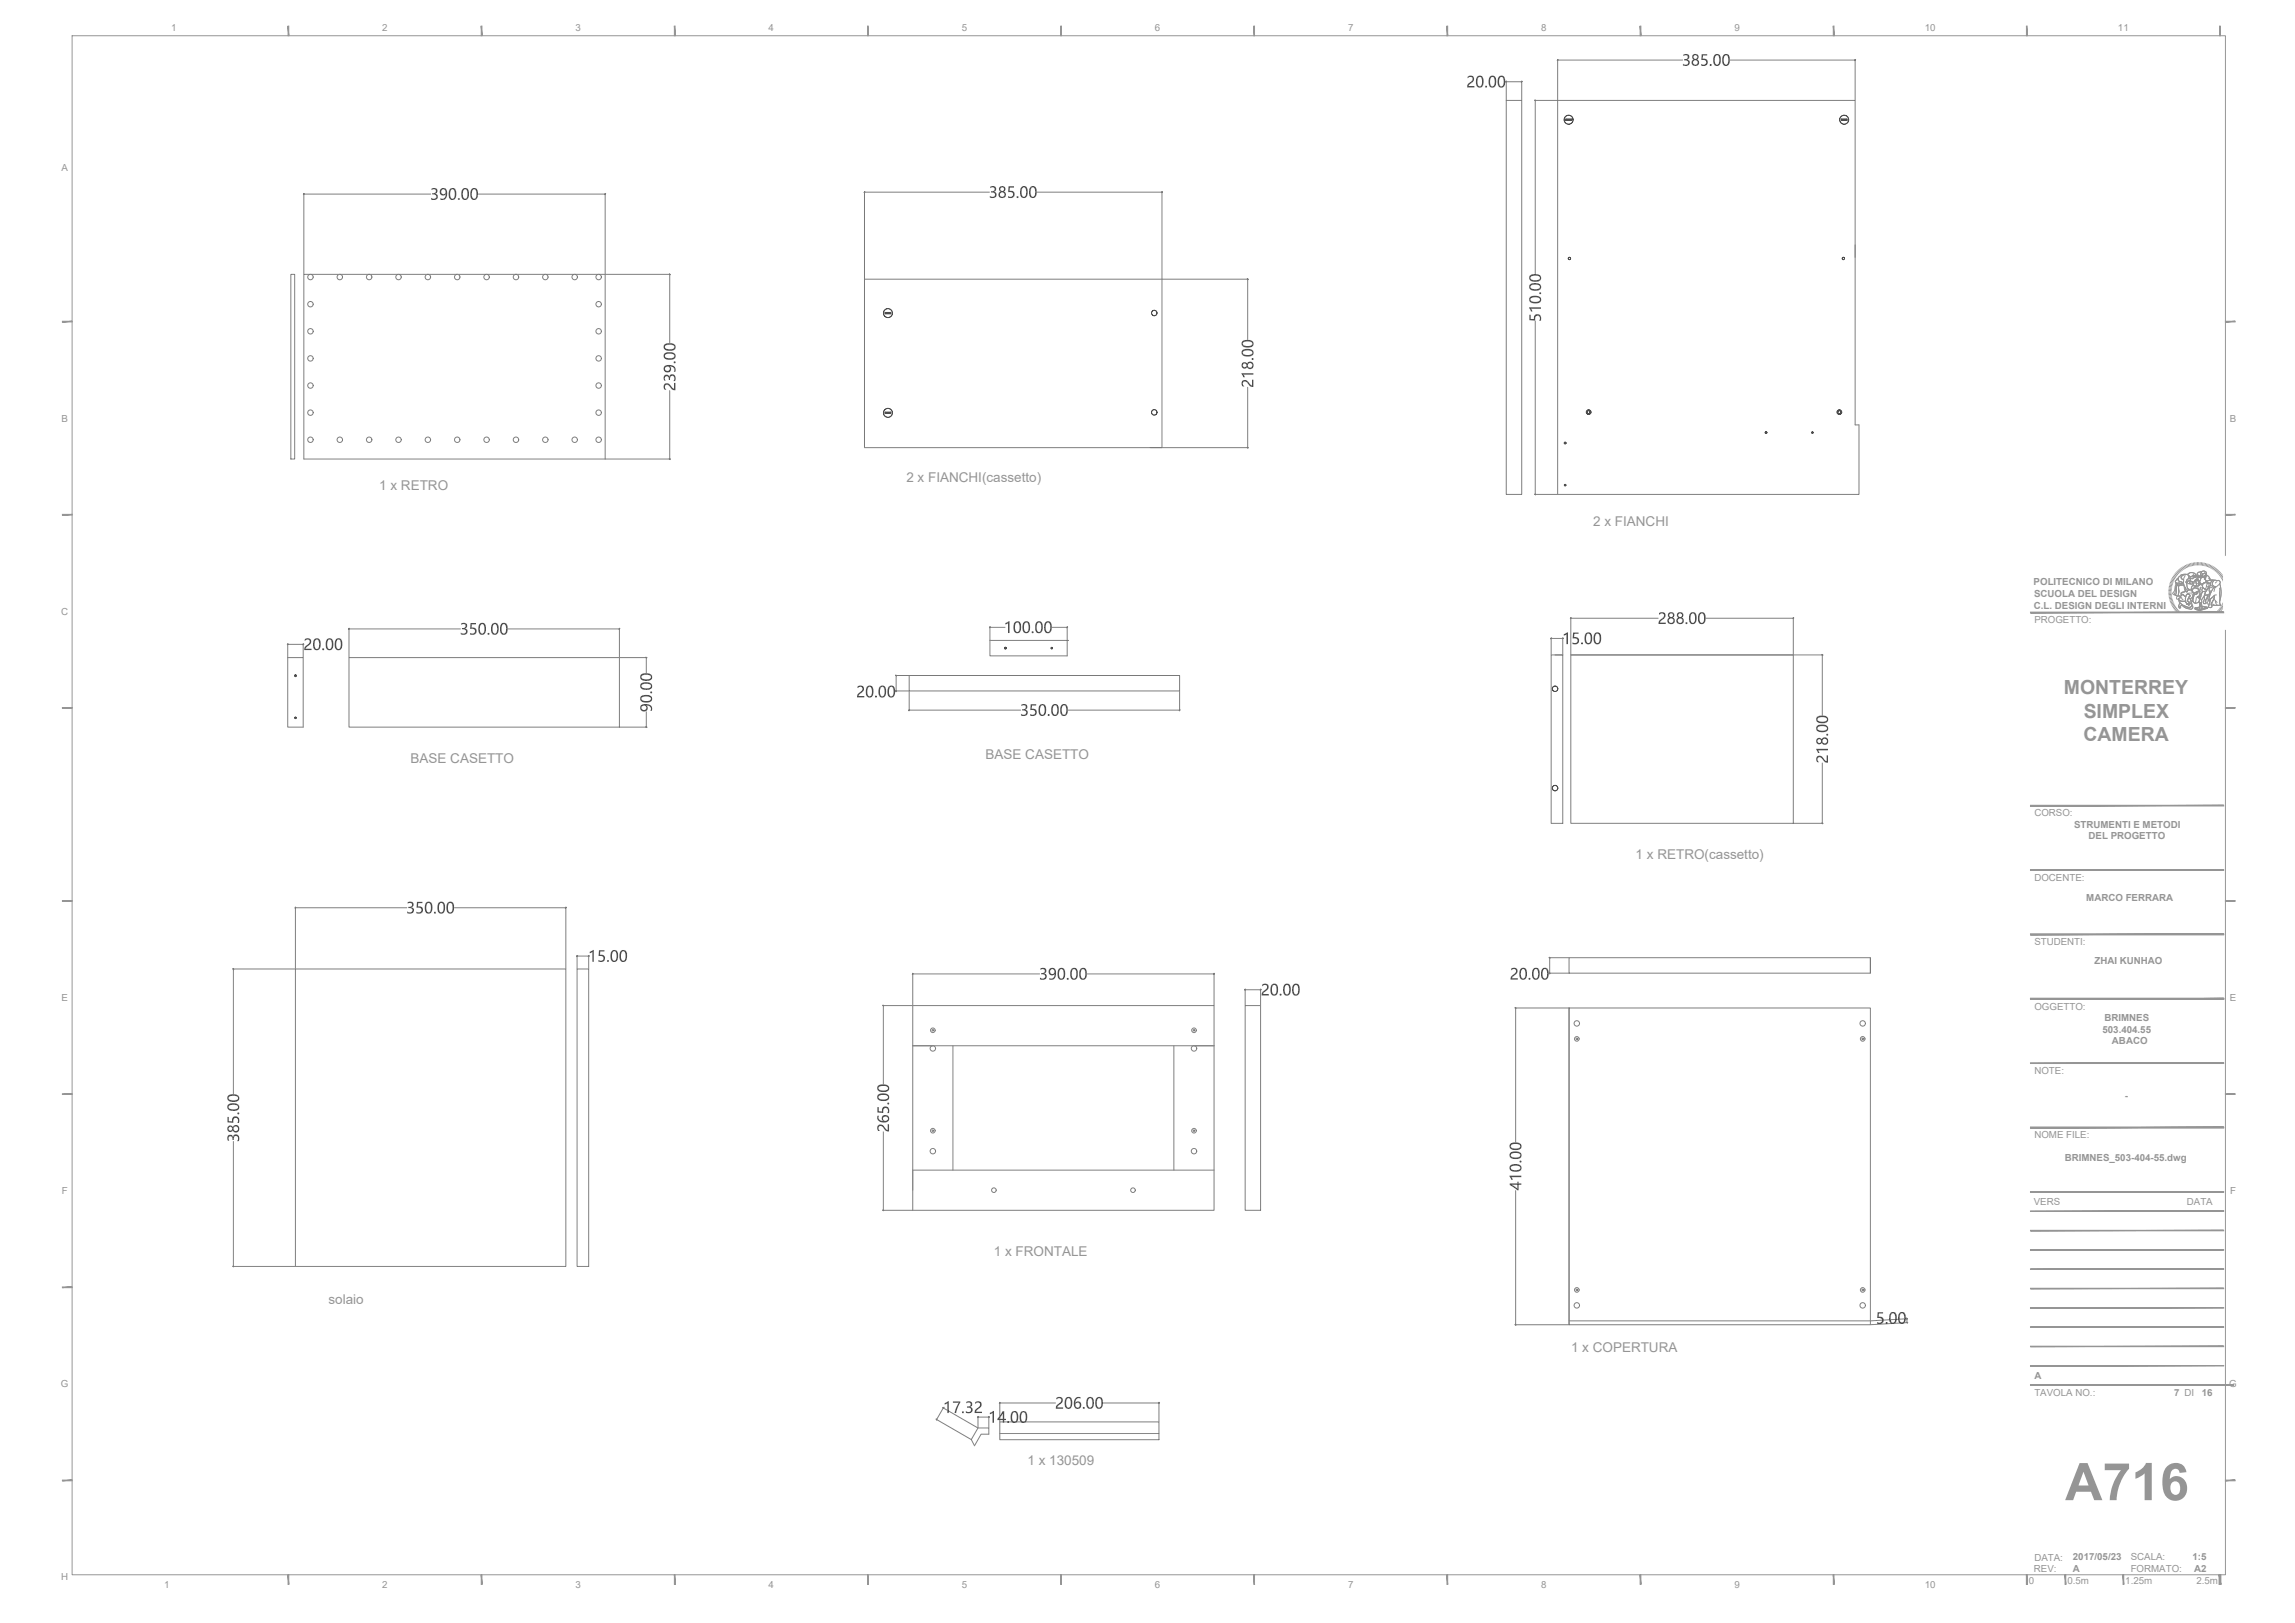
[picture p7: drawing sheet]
<svg xmlns="http://www.w3.org/2000/svg" width="594mm" height="420mm" viewBox="0 0 594 420" stroke-linecap="round" stroke-linejoin="round" font-family="sans-serif">
<defs><g id="words">
<text font-size="13.4" fill="#959595" x="534.6" y="388.4">A716</text>
<g font-size="5" fill="#959595">
<text x="534.3" y="179.8">MONTERREY</text>
<text x="539.4" y="185.8">SIMPLEX</text>
<text x="539.4" y="191.9">CAMERA</text>
</g>
<g font-size="3.5" fill="#959595">
<text x="234.6" y="124.7">2 x FIANCHI(cassetto)</text>
<text x="98.2" y="127">1 x RETRO</text>
<text x="412.4" y="136.1">2 x FIANCHI</text>
<text x="106.3" y="197.4">BASE CASETTO</text>
<text x="255.1" y="196.4">BASE CASETTO</text>
<text x="423.4" y="222.4">1 x RETRO(cassetto)</text>
<text x="257.3" y="325.2">1 x FRONTALE</text>
<text x="85" y="337.7">solaio</text>
<text x="406.7" y="350">1 x COPERTURA</text>
<text x="266" y="379.3">1 x 130509</text>
</g>
<g font-size="2.5" fill="#959595">
<text x="44.3" y="8.1">1</text>
<text x="99" y="8.1">2</text>
<text x="149" y="8.1">3</text>
<text x="199" y="8.1">4</text>
<text x="249" y="8.1">5</text>
<text x="299" y="8.1">6</text>
<text x="349" y="8.1">7</text>
<text x="399" y="8.1">8</text>
<text x="449" y="8.1">9</text>
<text x="498.3" y="8.1">10</text>
<text x="548.3" y="8.1">11</text>
<text x="15.9" y="44.2">A</text>
<text x="15.9" y="109.2">B</text>
<text x="577.2" y="109.2">B</text>
<text x="526.4" y="151.5">POLITECNICO DI MILANO</text>
<text x="526.5" y="154.5">SCUOLA DEL DESIGN</text>
<text x="15.8" y="159.2">C</text>
<text x="526.5" y="157.5">C.L. DESIGN DEGLI INTERNI</text>
<text x="526.6" y="161.3">PROGETTO:</text>
<text x="526.6" y="211.3">CORSO:</text>
<text x="536.9" y="214.3">STRUMENTI E METODI</text>
<text x="540.6" y="217.3">DEL PROGETTO</text>
<text x="526.6" y="228">DOCENTE:</text>
<text x="540.1" y="233.2">MARCO FERRARA</text>
<text x="526.6" y="244.7">STUDENTI:</text>
<text x="542.2" y="249.6">ZHAI KUNHAO</text>
<text x="15.9" y="259.2">E</text>
<text x="526.6" y="261.3">OGGETTO:</text>
<text x="577.2" y="259.2">E</text>
<text x="544.2" y="267.3">503.404.55</text>
<text x="544.7" y="264.3">BRIMNES</text>
<text x="546.7" y="270.3">ABACO</text>
<text x="526.6" y="278">NOTE:</text>
<text x="550" y="284.5">-</text>
<text x="526.6" y="294.7">NOME FILE:</text>
<text x="534.5" y="300.6">BRIMNES_503-404-55.dwg</text>
<text x="16" y="309.2">F</text>
<text x="526.5" y="312">VERS</text>
<text x="566.1" y="312">DATA</text>
<text x="577.3" y="309.2">F</text>
<text x="15.8" y="359.2">G</text>
<text x="526.6" y="357">A</text>
<text x="577.1" y="359.2">G</text>
<text x="526.6" y="361.5">TAVOLA NO.:</text>
<text x="562.8" y="361.5">7 DI</text>
<text x="569.9" y="361.5">16</text>
<text x="526.5" y="406.9">REV:</text>
<text x="526.6" y="404">DATA:</text>
<text x="536.6" y="407">A</text>
<text x="536.6" y="403.9">2017/05/23</text>
<text x="551.5" y="404">SCALA:</text>
<text x="551.5" y="407">FORMATO:</text>
<text x="567.6" y="403.9">1:5</text>
<text x="568" y="407">A2</text>
<text x="15.8" y="409.2">H</text>
<text x="42.5" y="411.1">1</text>
<text x="99" y="411.1">2</text>
<text x="149" y="411.1">3</text>
<text x="199" y="411.1">4</text>
<text x="249" y="411.1">5</text>
<text x="299" y="411.1">6</text>
<text x="349" y="411.1">7</text>
<text x="399" y="411.1">8</text>
<text x="449" y="411.1">9</text>
<text x="498.3" y="411.1">10</text>
<text x="525.2" y="410.2">0</text>
<text x="535.2" y="410.2">0.5m</text>
<text x="550.1" y="410.2">1.25m</text>
<text x="568.6" y="410.2">2.5m</text>
</g>
</g></defs>
<!-- layer: A-ELEV-MBE -->
<g fill="none" stroke="#7f7f7f" stroke-width=".26">
<path d="M389.9 26h4v102h-4zM403.2 26h77v84h1v18h-78zM78.7 50.1v20.9M78.7 50.2h32.8M123.8 50.2h32.9M156.7 50.1v68.7h-78v-47.8h78M75.3 71h1v47.8h-1zM480.2 63.4v3.2M297.8 115.9h3h-77v-43.6h77v43.6M74.5 170.2h4v18h-4zM90.3 170.2h70v18h-70zM235.3 174.9h70v4h-70z"/>
<path d="M256.3 165.8h20v4h-20zM401.5 169.5h3v43.7h-3zM402.5 169.5h2M406.6 169.5h57.6v43.6h-57.6zM406.6 169.5h57.6M76.5 250.8h70v77.1h-70zM149.4 250.8h3v77.1h-3zM406.2 247.9h78v4h-78zM236.3 260.3h78v53h-78zM236.3 270.7h78M246.7 270.7v32.2M303.9 270.7v32.2"/>
<path d="M322.3 260.3h4v53h-4zM406.2 260.9h78v82h-78zM236.3 302.9h78M406.2 341.9h77.9M253.2 369.7h2.8v1.6h-2l-1.7 3-.9-1.6zM258.8 368.1h41.2v4.6h-41.2zM258.8 371.1h41.2"/>
<circle cx="80.4" cy="78.7" r=".7"/>
<circle cx="80.4" cy="71.7" r=".7"/>
<circle cx="88" cy="71.7" r=".7"/>
<circle cx="95.6" cy="71.7" r=".7"/>
<circle cx="103.2" cy="71.7" r=".7"/>
<circle cx="110.8" cy="71.7" r=".7"/>
<circle cx="118.4" cy="71.7" r=".7"/>
<circle cx="126" cy="71.7" r=".7"/>
<circle cx="133.6" cy="71.7" r=".7"/>
<circle cx="141.2" cy="71.7" r=".7"/>
<circle cx="148.8" cy="71.7" r=".7"/>
<circle cx="155" cy="78.7" r=".7"/>
<circle cx="155" cy="71.7" r=".7"/>
<circle cx="80.4" cy="92.8" r=".7"/>
<circle cx="80.4" cy="85.8" r=".7"/>
<circle cx="80.4" cy="99.8" r=".7"/>
<circle cx="155" cy="92.8" r=".7"/>
<circle cx="155" cy="99.8" r=".7"/>
<circle cx="155" cy="85.8" r=".7"/>
<circle cx="80.4" cy="113.8" r=".7"/>
<circle cx="80.4" cy="106.8" r=".7"/>
<circle cx="88" cy="113.8" r=".7"/>
<circle cx="95.6" cy="113.8" r=".7"/>
<circle cx="103.2" cy="113.8" r=".7"/>
<circle cx="110.8" cy="113.8" r=".7"/>
<circle cx="118.4" cy="113.8" r=".7"/>
<circle cx="126" cy="113.8" r=".7"/>
<circle cx="133.6" cy="113.8" r=".7"/>
<circle cx="141.2" cy="113.8" r=".7"/>
<circle cx="148.8" cy="113.8" r=".7"/>
<circle cx="155" cy="113.8" r=".7"/>
<circle cx="155" cy="106.8" r=".7"/>
<circle cx="241.5" cy="266.7" r=".6"/>
<circle cx="241.5" cy="271.4" r=".7"/>
<circle cx="241.5" cy="266.7" r=".2"/>
<circle cx="309.1" cy="266.7" r=".6"/>
<circle cx="309.1" cy="271.4" r=".7"/>
<circle cx="309.1" cy="266.7" r=".2"/>
<circle cx="408.2" cy="268.9" r=".6"/>
<circle cx="408.2" cy="264.9" r=".7"/>
<circle cx="408.2" cy="268.9" r=".2"/>
<circle cx="482.2" cy="268.9" r=".6"/>
<circle cx="482.2" cy="264.9" r=".7"/>
<circle cx="482.2" cy="268.9" r=".2"/>
<circle cx="241.5" cy="292.7" r=".6"/>
<circle cx="241.5" cy="298" r=".7"/>
<circle cx="241.5" cy="292.7" r=".2"/>
<circle cx="309.1" cy="292.7" r=".6"/>
<circle cx="309.1" cy="298" r=".7"/>
<circle cx="309.1" cy="292.7" r=".2"/>
<circle cx="257.3" cy="308.1" r=".6"/>
<circle cx="293.3" cy="308.1" r=".6"/>
<circle cx="408.2" cy="333.9" r=".6"/>
<circle cx="408.2" cy="337.9" r=".7"/>
<circle cx="408.2" cy="333.9" r=".2"/>
<circle cx="482.2" cy="333.9" r=".6"/>
<circle cx="482.2" cy="337.9" r=".7"/>
<circle cx="482.2" cy="333.9" r=".2"/>
</g>
<!-- layer: A-SECT-MCUT1 -->
<g fill="none" stroke="#000" stroke-width=".26">
<path d="M405.3 30.8h1.5v.4M405.3 31.2h1.5M405.3 30.8v.4M476.6 31.2h1.5M476.6 30.8h1.5M476.7 30.8v.4M478.1 30.8v.4M229.1 80.9h1.5v.3h-1.5zM229.1 106.7h1.5v.3h-1.5zM276.3 165.8h.1"/>
<circle cx="406.1" cy="31" r="1.16"/>
<circle cx="477.4" cy="31" r="1.16"/>
<circle cx="406.3" cy="66.9" r=".3"/>
<circle cx="477.2" cy="66.9" r=".3"/>
<circle cx="229.9" cy="81.1" r="1.16"/>
<circle cx="298.8" cy="81" r=".7"/>
<circle cx="229.9" cy="106.9" r="1.16"/>
<circle cx="298.8" cy="106.8" r=".7"/>
<circle cx="405.1" cy="114.7" r=".23"/>
<circle cx="411.2" cy="106.7" r=".6"/>
<circle cx="411.2" cy="106.7" r=".4"/>
<circle cx="457.1" cy="112" r=".23"/>
<circle cx="469.2" cy="112" r=".2"/>
<circle cx="476.1" cy="106.7" r=".6"/>
<circle cx="476.1" cy="106.7" r=".4"/>
<circle cx="405.1" cy="125.6" r=".2"/>
<circle cx="76.5" cy="174.9" r=".23"/>
<circle cx="260.3" cy="167.8" r=".23"/>
<circle cx="272.3" cy="167.8" r=".2"/>
<circle cx="402.5" cy="178.3" r=".7"/>
<circle cx="76.5" cy="185.8" r=".2"/>
<circle cx="402.5" cy="204" r=".7"/>
</g>
<!-- layer: 0 -->
<g fill="#7f7f7f" stroke="#7f7f7f" stroke-width=".26">
<path d="M78.7 50.1l-.1 .2zM78.7 50.1l-.1 .2z"/>
<path d="M156.6 50.3l.1-.2zM156.7 50.1l-.1 .2z"/>
</g>
<!-- layer: A-ELEV-MBE -->
<g fill="#4c4c4c">
<path d="M111.7 48.8l1-.1 .5 .4v.7l-.6 .4 .6 .2 .1 .7-.6 .6-1.1-.1v-.4l.9 .2 .5-.4-.3-.6-.8-.1v-.3l.8-.2 .1-.6-.4-.2-.7 .2z"/>
<path d="M114.1 49l.5-.3h.5l.4 .3 .2 .5-.1 1.5-.4 .5-.5 .3-.7-.1v-.4l.5 .2 .5-.2 .3-.4 .1-.7-.5 .4-.7-.2-.4-.6zM114.2 49.7a.61 .61 0 0 0 1.2 0 .61 .61 0 0 0-1.2 0z"/>
<path d="M116.5 48.9l.9-.2 .6 .6 .1 1.5-.6 .9h-.8l-.4-.6-.2-1.2zM116.8 49.1l-.2 .7v1l.2 .6h.4l.5-.6v-1.2l-.3-.5z"/>
<path d="M119.8 48.9l.9-.2 .6 .6v1.5l-.5 .9h-.8l-.5-.5-.1-1.3zM120.1 49.1l-.3 .7v1l.3 .6h.4l.5-.6v-1.2l-.3-.5z"/>
<path d="M122.1 48.9l.9-.2 .6 .6 .1 1.6-.6 .8h-.7l-.5-.5-.1-1.3zM122.4 49.1l-.2 .6v1.1l.2 .5 .4 .1 .5-.5v-1.3l-.3-.5z"/>
<circle cx="118.8" cy="51.5" r=".25"/>
</g>
<path d="M156.7 71h16.8M173.4 71v17.7M156.7 118.8h16.8M173.4 101.1v17.7" fill="none" stroke="#7f7f7f" stroke-width=".26"/>
<!-- layer: 0 -->
<g fill="#7f7f7f" stroke="#7f7f7f" stroke-width=".26">
<path d="M173.3 71l.2 .1zM173.3 71l.2 .1z"/>
<path d="M173.3 118.7l.2 .2zM173.3 118.7l.2 .2z"/>
</g>
<!-- layer: A-ELEV-MBE -->
<g fill="#4c4c4c">
<path d="M172 99.4l.5-.2 .6 .1 1 1.2 .4 .1v-1.5h.3v1.9l-.8-.2-.9-1-.4-.2-.5 .3-.1 .5 .4 .5h-.4l-.3-.7z"/>
<path d="M172 97.3l.7-.3 .6 .6 .3-.6h.8l.5 .6-.1 1-.5 .1 .3-.9-.5-.5-.6 .3-.1 .7h-.3l-.2-.8-.6-.1-.2 .4 .2 .7h-.3l-.2-.5z"/>
<path d="M172 94.9l1-.4 1.3 .2 .5 .6v.9h-.4l.2-.6-.3-.5-.9-.2 .3 .4-.1 .7-.6 .4-.7-.1-.5-.6zM172.2 95.4a.62 .62 0 0 0 1.2 0 .62 .62 0 0 0-1.2 0z"/>
<path d="M172 91.5l.9-.3 1.3 .1 .6 .5v.7l-.8 .6-1.5-.1-.7-.5v-.6zM172.2 91.9v.5l.7 .3h1.2l.5-.5-.2-.4-.5-.2h-1.2z"/>
<path d="M172 89.2l1-.3 1.2 .1 .6 .4v.8l-.3 .4-.6 .2-1.5-.1-.6-.7zM172.2 89.5v.6l.6 .3h1.2l.6-.5-.2-.4-.5-.2h-1.1z"/>
<circle cx="174.6" cy="93.8" r=".25"/>
</g>
<path d="M223.8 49.6v22.6M223.8 49.7h32.3M268.4 49.7h32.4M300.8 49.6v22.6" fill="none" stroke="#7f7f7f" stroke-width=".26"/>
<!-- layer: 0 -->
<g fill="#7f7f7f" stroke="#7f7f7f" stroke-width=".26">
<path d="M223.9 49.6l-.2 .3zM223.9 49.6l-.2 .3z"/>
<path d="M300.7 49.8l.2-.2zM300.9 49.6l-.2 .3z"/>
</g>
<!-- layer: A-ELEV-MBE -->
<g fill="#4c4c4c">
<path d="M256.3 48.3l.9-.1 .6 .4v.7l-.5 .4 .5 .2 .2 .7-.6 .6-1.2-.1v-.4l.9 .2 .5-.5-.3-.5-.8-.1v-.3l.9-.2v-.6l-.4-.2-.7 .2z"/>
<path d="M261.1 48.2h1.4v.4h-1.1l-.1 .8 .9 .1 .4 .6-.1 .7-.4 .4h-1.2v-.4l.9 .1 .5-.6-.4-.5-.9-.1z"/>
<path d="M258.8 48.5l.8-.3 .6 .5v.5l-.4 .4 .5 .4 .1 .5-.5 .7h-.9l-.5-.4v-.7l.5-.5-.4-.5zM258.8 50.4a.6 .6 0 0 0 1.2 0 .6 .6 0 0 0-1.2 0zM258.9 49a.5 .5 0 0 0 1 0 .5 .5 0 0 0-1 0z"/>
<path d="M264.4 48.4l.9-.2 .6 .6 .1 1.5-.3 .6-.4 .3h-.7l-.5-.7v-1.3zM264.7 48.6l-.2 .7v1l.2 .5 .5 .2 .4-.6v-1.3l-.3-.6z"/>
<path d="M266.7 48.5l.9-.3 .7 .7v1.5l-.3 .5-.4 .3h-.7l-.4-.7-.1-1.2zM267 48.6l-.2 .7v1l.2 .5 .5 .2 .4-.6v-1.3l-.3-.6z"/>
<circle cx="263.4" cy="51" r=".25"/>
</g>
<path d="M300.8 72.3h22.3M323 72.3v15.6M300.8 115.9h22.3M323 100.3v15.6" fill="none" stroke="#7f7f7f" stroke-width=".26"/>
<!-- layer: 0 -->
<g fill="#7f7f7f" stroke="#7f7f7f" stroke-width=".26">
<path d="M322.9 72.2l.2 .2zM322.9 72.2l.2 .2z"/>
<path d="M322.9 115.8l.2 .2zM322.9 115.8l.2 .2z"/>
</g>
<!-- layer: A-ELEV-MBE -->
<g fill="#4c4c4c">
<path d="M321.7 98.6l.4-.2h.5l1.1 1.2 .4 .2v-1.5h.3v1.9l-.8-.2-.8-1-.5-.2-.5 .2-.1 .6 .4 .4h-.4l-.3-.6z"/>
<path d="M321.4 96.6h3v.4h-2.5l.3 .7h-.3z"/>
<path d="M321.6 94l.7-.2 .5 .4 .5-.5h.6l.5 .4v.9l-.6 .5h-.6l-.4-.5-.4 .4h-.5l-.5-.6zM323 94.6a.6 .6 0 0 0 1.2 0 .6 .6 0 0 0-1.2 0zM321.7 94.6a.5 .5 0 0 0 1 0 .5 .5 0 0 0-1 0z"/>
<path d="M321.6 90.7l.9-.4 1.3 .1 .6 .6v.7l-.8 .5h-1.5l-.7-.7zM321.9 90.9l-.1 .7 .6 .3h1.1l.7-.5-.1-.4-.5-.2-1-.1z"/>
<path d="M321.6 88.4l1-.4 1.2 .1 .6 .5v.7l-.8 .6-1.6-.1-.6-.7zM321.9 88.6l-.1 .6 .6 .3h1.3l.5-.4-.2-.5-.5-.2h-1z"/>
<circle cx="324.2" cy="92.9" r=".25"/>
</g>
<path d="M397.2 26h5.9M397.4 26v44.9M397.4 83.1v44.9M397.2 128h5.9" fill="none" stroke="#7f7f7f" stroke-width=".26"/>
<!-- layer: 0 -->
<g fill="#7f7f7f" stroke="#7f7f7f" stroke-width=".26">
<path d="M397.3 25.9l.2 .2zM397.3 25.9l.2 .2z"/>
<path d="M397.3 127.9l.2 .2zM397.3 127.9l.2 .2z"/>
</g>
<!-- layer: A-ELEV-MBE -->
<g fill="#4c4c4c">
<path d="M395.9 81.5h.3v1.1h.9v-.6l.2-.5 .4-.2 .7 .1 .5 .8-.1 .8h-.4l.2-.8-.5-.5-.6 .3-.1 1-1.5-.1z"/>
<path d="M395.8 79.6h3.1v.3h-2.6l.4 .7h-.4z"/>
<path d="M396 77l.9-.4 1.2 .1 .7 .4 .1 .7-.3 .4-.5 .3h-1.4l-.7-.5-.2-.5zM396.3 77.2l-.1 .6 .6 .3h1.2l.6-.4-.1-.5-.5-.2h-1.1z"/>
<path d="M396 73.7l.9-.4 1.2 .1 .7 .5 .1 .6-.3 .5-.5 .2h-1.4l-.7-.5-.2-.5zM396.3 73.9l-.1 .6 .6 .3h1.2l.6-.4-.1-.4-.5-.3h-1.1z"/>
<path d="M396 71.4l.8-.4 1.4 .1 .6 .4 .1 .8-.8 .6-1.5-.1-.7-.5zM396.3 71.6l-.1 .6 .6 .3h1.2l.6-.4-.1-.5-.5-.2h-.9z"/>
<circle cx="398.7" cy="75.9" r=".25"/>
</g>
<path d="M403.2 15.4v10.5M403.2 15.6h32.4M447.9 15.6h32.3M480.2 15.4v10.5" fill="none" stroke="#7f7f7f" stroke-width=".26"/>
<!-- layer: 0 -->
<g fill="#7f7f7f" stroke="#7f7f7f" stroke-width=".26">
<path d="M403.3 15.4l-.2 .2zM403.3 15.4l-.2 .2z"/>
<path d="M480.1 15.6l.2-.2zM480.3 15.4l-.2 .2z"/>
</g>
<!-- layer: A-ELEV-MBE -->
<g fill="#4c4c4c">
<path d="M435.8 14.1l.9-.1 .5 .4v.7l-.5 .4 .5 .2 .2 .6-.2 .4-.4 .3-1.2-.1v-.4l.9 .2 .3-.1 .2-.4-.3-.5-.8-.1v-.3l.9-.2v-.7l-.4-.1-.6 .2z"/>
<path d="M440.5 14h1.4v.4h-1.1v.8l.8 .1 .4 .6-.1 .7-.5 .4-1-.1v-.3l.8 .1 .5-.5-.3-.6-1-.1z"/>
<path d="M438.2 14.2l.8-.2 .6 .4 .1 .6-.4 .4 .5 .6-.2 .8-.6 .3-.8-.2-.3-.6 .3-.7a.29 .29 0 0 0 .1-.4 .29 .29 0 0 0-.2-.2zM438.3 16.2a.6 .6 0 0 0 1.2 0 .6 .6 0 0 0-1.2 0zM438.4 14.8a.49 .49 0 0 0 .9 0 .49 .49 0 0 0-.9 0z"/>
<path d="M443.8 14.2l1-.2 .3 .2 .3 .5v1.5l-.3 .5-.4 .3h-.7l-.4-.6-.1-1.2zM444.2 14.4l-.3 .6v1.1l.2 .5 .4 .2 .5-.5v-1.3l-.3-.7z"/>
<path d="M446.2 14.2l.9-.2 .6 .6v1.6l-.2 .5-.5 .3h-.6l-.5-.6-.1-1.2zM446.5 14.4l-.3 .6v1.1l.2 .5 .4 .2 .5-.5 .1-1.2-.3-.7z"/>
<circle cx="442.8" cy="16.8" r=".25"/>
</g>
<path d="M90.3 162.6v7.6M90.3 162.8h28.9M131.5 162.8h28.8M160.3 162.6v7.6" fill="none" stroke="#7f7f7f" stroke-width=".26"/>
<!-- layer: 0 -->
<g fill="#7f7f7f" stroke="#7f7f7f" stroke-width=".26">
<path d="M90.4 162.7l-.1 .2zM90.4 162.7l-.1 .2z"/>
<path d="M160.2 162.9l.2-.2zM160.4 162.7l-.1 .2z"/>
</g>
<!-- layer: A-ELEV-MBE -->
<g fill="#4c4c4c">
<path d="M119.4 161.4l.9-.1 .6 .4-.1 .7-.5 .3 .6 .3 .1 .4-.1 .5-.4 .3h-1.2v-.4l.8 .2 .5-.5-.2-.5-.8-.1v-.3l.9-.2v-.6l-.4-.2-.7 .2z"/>
<path d="M121.8 161.3h1.4v.3h-1.1v.9l.8 .1 .4 .5-.1 .8-.5 .4-1-.1v-.4l.8 .2 .5-.5-.3-.6-1-.1z"/>
<path d="M124.2 161.5l.8-.2 .7 .5v1.7l-.3 .6-.3 .2-.7-.1-.5-.6v-1.3zM124.6 161.6l-.3 .6-.1 1.1 .2 .5 .5 .2 .4-.5 .1-1.3-.3-.6z"/>
<path d="M127.5 161.5l.8-.2 .6 .5 .1 1.7-.3 .6-.3 .2-.7-.1-.5-.6-.1-1.3zM127.8 161.6l-.3 .6v1.1l.2 .5 .5 .2 .4-.5 .1-1.3-.3-.6z"/>
<path d="M129.8 161.5l.8-.2 .7 .6 .1 1.5-.3 .5-.4 .4-.7-.1-.5-.5-.1-1.2zM130.1 161.7l-.2 .5-.1 1.1 .3 .6 .4 .1 .4-.4 .1-1.3-.3-.7z"/>
<circle cx="126.5" cy="164.1" r=".25"/>
</g>
<path d="M160.4 170.2h7.1M167.3 170.2v4M160.4 188.2h7.1M167.3 184.3v3.9" fill="none" stroke="#7f7f7f" stroke-width=".26"/>
<!-- layer: 0 -->
<g fill="#7f7f7f" stroke="#7f7f7f" stroke-width=".26">
<path d="M167.2 170.2l.2 .1zM167.2 170.2l.2 .1z"/>
<path d="M167.2 188.2l.2 .1zM167.2 188.2l.2 .1z"/>
</g>
<!-- layer: A-ELEV-MBE -->
<g fill="#4c4c4c">
<path d="M165.9 182.7l.9-.4 1.3 .1 .7 .7-.1 .9h-.3l.1-.6-.2-.5-1-.3 .3 .5-.1 .7-.5 .4-.8-.1-.5-.7zM166.1 183.2a.62 .62 0 0 0 1.2 0 .62 .62 0 0 0-1.2 0z"/>
<path d="M165.9 180.3l.8-.4 1.3 .1 .7 .5 .1 .7-.7 .6h-1.7l-.6-.6zM166.2 180.5l-.1 .6 .5 .3h1.3l.6-.4-.1-.4-.6-.3h-1z"/>
<path d="M165.9 177l.8-.4 1.3 .1 .7 .5 .1 .7-.7 .6h-1.7l-.6-.6zM166.2 177.2l-.1 .6 .5 .4h1.3l.6-.5-.1-.4-.6-.3h-1z"/>
<path d="M165.9 174.7l.8-.4 1.4 .1 .6 .5 .1 .6-.3 .5-.5 .2-1.6-.1-.6-.6zM166.2 174.9l-.1 .6 .6 .3h1.2l.6-.4-.1-.4-.5-.3h-1.1z"/>
<circle cx="168.6" cy="179.2" r=".25"/>
</g>
<path d="M235.3 178.9v5.1M305.3 178.9v5.1M235.3 183.8h28.9M276.5 183.8h28.8" fill="none" stroke="#7f7f7f" stroke-width=".26"/>
<!-- layer: 0 -->
<g fill="#7f7f7f" stroke="#7f7f7f" stroke-width=".26">
<path d="M235.4 183.7l-.1 .2zM235.4 183.7l-.1 .2z"/>
<path d="M305.4 183.7l-.1 .2zM305.4 183.7l-.1 .2z"/>
</g>
<!-- layer: A-ELEV-MBE -->
<g fill="#4c4c4c">
<path d="M264.4 182.4l.9-.1 .6 .4v.6l-.6 .4 .6 .3 .1 .7-.5 .6-1.2-.1v-.4l.9 .2 .4-.5-.2-.5-.8-.1v-.3l.8-.2 .1-.6-.5-.2-.6 .2z"/>
<path d="M266.8 182.3h1.4v.3h-1.1v.9l.9 .1 .4 .6-.1 .6-.6 .5-1-.1v-.4l.8 .2 .4-.2 .1-.4-.4-.5-.9-.1z"/>
<path d="M269.2 182.5l.9-.2 .6 .6v1.5l-.2 .7-.4 .2h-.7l-.4-.5-.2-1.2zM269.5 182.7l-.2 .6-.1 1 .2 .5 .5 .2 .4-.4 .1-1.3-.3-.7z"/>
<path d="M272.5 182.5l.9-.2 .6 .6v1.5l-.2 .7-.4 .2h-.7l-.4-.5-.2-1.2zM272.8 182.7l-.3 .6v1l.2 .5 .5 .2 .4-.4 .1-1.3-.3-.7z"/>
<path d="M274.8 182.5l.9-.2 .6 .6v1.6l-.2 .5-.5 .3h-.6l-.5-.7v-1.2zM275.1 182.7l-.2 .6v1.1l.2 .5 .4 .1 .4-.4 .1-1.3-.3-.7z"/>
<circle cx="271.5" cy="185.1" r=".25"/>
</g>
<path d="M231.8 174.9h3.5M231.8 178.9h3.5M232 174.9v4.2h-.2" fill="none" stroke="#7f7f7f" stroke-width=".26"/>
<!-- layer: 0 -->
<g fill="#7f7f7f" stroke="#7f7f7f" stroke-width=".26">
<path d="M231.9 174.8l.2 .2zM231.9 174.8l.2 .2z"/>
<path d="M231.9 178.8l.2 .2zM231.9 178.8l.2 .2z"/>
</g>
<!-- layer: A-ELEV-MBE -->
<g fill="#4c4c4c">
<path d="M222 177.8l.8-.3 .8 .4-.1 1-1.1 .9-.2 .4h1.5v.3h-1.9l.2-.8 1.1-.8 .2-.5-.3-.5h-.6l-.4 .3z"/>
<path d="M224.5 177.7l.9-.2 .6 .6v1.5l-.2 .6-.4 .3h-.8l-.4-.7v-1.3zM224.8 177.9l-.3 .7v1l.3 .5 .4 .2 .4-.5 .1-1.2-.3-.7z"/>
<path d="M227.8 177.7l.9-.2 .6 .6v1.5l-.2 .6-.5 .3h-.7l-.4-.7-.1-1.3zM228.1 177.9l-.3 .7v1l.3 .5 .4 .2 .4-.5 .1-1.2-.3-.7z"/>
<path d="M230.1 177.8l.9-.3 .6 .7v1.5l-.2 .5-.4 .3h-.8l-.4-.7v-1.3zM230.4 177.9l-.3 .7v1l.3 .5 .4 .2 .5-.6v-1.3l-.3-.5z"/>
<circle cx="226.8" cy="180.3" r=".25"/>
</g>
<path d="M74.5 166.8h4.2M74.5 166.6v3.6M78.5 166.6v3.6" fill="none" stroke="#7f7f7f" stroke-width=".26"/>
<!-- layer: 0 -->
<g fill="#7f7f7f" stroke="#7f7f7f" stroke-width=".26">
<path d="M74.6 166.7l-.2 .2zM74.6 166.7l-.2 .2z"/>
<path d="M78.4 166.9l.2-.2zM78.6 166.7l-.2 .2z"/>
</g>
<!-- layer: A-ELEV-MBE -->
<g fill="#4c4c4c">
<path d="M78.9 165.5l.8-.3 .8 .4-.1 1-1.2 1-.1 .4h1.5v.3h-1.8l.2-.9 1-.8 .2-.4-.3-.6h-.6l-.4 .3z"/>
<path d="M81.4 165.5l.9-.2 .6 .7v1.4l-.5 .9h-.7l-.5-.6-.1-1.4zM81.7 165.7l-.3 .7v.9l.3 .6 .4 .1 .5-.5v-1.3l-.3-.6z"/>
<path d="M84.7 165.5l.9-.2 .6 .7v1.4l-.5 .9h-.7l-.5-.6-.2-1.3zM85 165.7l-.3 .7v.9l.3 .6 .4 .1 .4-.5v-1.3l-.2-.6z"/>
<path d="M87 165.5l.8-.3 .7 .6v1.7l-.5 .8h-.7l-.5-.5-.2-1.3zM87.3 165.7l-.2 .6v1l.2 .6 .4 .1 .5-.6v-1.3l-.4-.5z"/>
<circle cx="83.7" cy="168.1" r=".25"/>
</g>
<path d="M256.3 162.2v3.5M256.3 162.4h3.9M272.3 162.4h4M276.3 162.2v3.5" fill="none" stroke="#7f7f7f" stroke-width=".26"/>
<!-- layer: 0 -->
<g fill="#7f7f7f" stroke="#7f7f7f" stroke-width=".26">
<path d="M256.3 162.3l-.1 .2zM256.3 162.3l-.1 .2z"/>
<path d="M276.2 162.5l.1-.2zM276.3 162.3l-.1 .2z"/>
</g>
<!-- layer: A-ELEV-MBE -->
<g fill="#4c4c4c">
<path d="M260.3 161.3l1-.5v3.1h-.4v-2.6l-.6 .4z"/>
<path d="M262.7 161.1l.9-.3 .6 .6 .1 1.6-.2 .5-.4 .4h-.7l-.5-.6-.1-1.2zM263 161.3l-.2 .5-.1 1 .2 .6 .5 .2 .5-.5v-1.3l-.3-.6z"/>
<path d="M265.1 161.1l.9-.2 .5 .6 .1 1.5-.6 .9-.8-.1-.4-.5-.1-1.4zM265.4 161.3l-.3 .5v1.1l.2 .6 .4 .1 .5-.5v-1.2l-.2-.7z"/>
<path d="M268.4 161.1l.9-.2 .5 .6 .1 1.5-.6 .9-.8-.1-.4-.5-.1-1.4zM268.6 161.3l-.2 .5v1.1l.2 .6 .4 .1 .5-.5v-1.2l-.3-.7z"/>
<path d="M270.6 161.1l.9-.3 .6 .6 .1 1.7-.3 .5-.4 .3-.7-.1-.4-.5-.1-1.3zM271 161.3l-.3 .6v1l.2 .5 .5 .2 .4-.5v-1.3l-.2-.6z"/>
<circle cx="267.3" cy="163.7" r=".25"/>
</g>
<path d="M389.7 21.2h4.2M389.9 21v4.9M393.9 21v4.9" fill="none" stroke="#7f7f7f" stroke-width=".26"/>
<!-- layer: 0 -->
<g fill="#7f7f7f" stroke="#7f7f7f" stroke-width=".26">
<path d="M393.8 21.2l.2-.1zM394 21.1l-.2 .2z"/>
<path d="M390 21.1l-.2 .2zM389.8 21.2l.2-.1z"/>
</g>
<!-- layer: A-ELEV-MBE -->
<g fill="#4c4c4c">
<path d="M379.9 19.9l.9-.3 .7 .4v.9l-1.2 1-.1 .4h1.5v.3h-1.9l.2-.8 1-.9 .2-.4-.3-.5h-.6l-.4 .3z"/>
<path d="M382.5 19.8l.9-.2 .5 .7 .1 1.5-.3 .6-.4 .2h-.7l-.4-.6-.1-1.4zM382.7 20l-.2 .6v1l.1 .6 .5 .2 .5-.5v-1.3l-.3-.6z"/>
<path d="M385.7 19.8l.9-.2 .6 .7 .1 1.5-.3 .6-.4 .2h-.7l-.4-.6-.1-1.4zM386 20l-.2 .6-.1 1 .2 .6 .5 .2 .4-.5 .1-1.3-.3-.6z"/>
<path d="M388 19.9l.8-.3 .7 .6 .1 1.6-.3 .5-.4 .4-.7-.1-.4-.6-.1-1.2zM388.4 20l-.3 .6v1.1l.2 .5 .4 .2 .5-.5v-1.3l-.3-.6z"/>
<circle cx="384.7" cy="22.4" r=".25"/>
</g>
<path d="M406.6 159.9v9.6M464.2 159.9v9.6M406.6 160h22.6M441.6 160h22.6" fill="none" stroke="#7f7f7f" stroke-width=".26"/>
<!-- layer: 0 -->
<g fill="#7f7f7f" stroke="#7f7f7f" stroke-width=".26">
<path d="M406.7 159.9l-.2 .3zM406.7 159.9l-.2 .3z"/>
<path d="M464.1 160.1l.2-.2zM464.3 159.9l-.2 .3z"/>
</g>
<!-- layer: A-ELEV-MBE -->
<g fill="#4c4c4c">
<path d="M429.4 158.8l.9-.3 .7 .4v.9l-1.2 1-.1 .4h1.5v.3h-1.9l.2-.7 1-.9 .2-.6-.2-.5h-.6l-.5 .4z"/>
<path d="M431.9 158.8l.8-.3 .7 .5v.5l-.4 .4 .5 .4v.5l-.5 .7h-.8l-.5-.4-.1-.7 .6-.5-.4-.5zM432 160.7a.6 .6 0 0 0 1.2 0 .6 .6 0 0 0-1.2 0zM432.1 159.3a.5 .5 0 0 0 1 0 .5 .5 0 0 0-1 0z"/>
<path d="M434.2 158.8l.9-.3 .6 .5v.5l-.4 .4 .5 .4 .1 .5-.6 .7h-.9l-.4-.5v-.7l.5-.4-.4-.5zM434.3 160.7a.6 .6 0 0 0 1.2 0 .6 .6 0 0 0-1.2 0zM434.4 159.3a.5 .5 0 0 0 1 0 .5 .5 0 0 0-1 0z"/>
<path d="M437.6 158.7l.9-.2 .6 .6v1.5l-.3 .7-.3 .2h-.7l-.5-.7-.1-1.3zM437.9 158.9l-.3 .5v1.1l.2 .6 .5 .2 .4-.5 .1-1.2-.3-.7z"/>
<path d="M439.9 158.7l.9-.2 .6 .7v1.5l-.2 .5-.5 .3h-.6l-.5-.7v-1.3zM440.2 158.9l-.2 .6-.1 1.1 .3 .5 .4 .2 .4-.5 .1-1.3-.3-.6z"/>
<circle cx="436.6" cy="161.3" r=".25"/>
</g>
<path d="M464.3 169.5h7.6M471.7 169.5v15.7M471.7 197.5v15.6M464.3 213.1h7.6" fill="none" stroke="#7f7f7f" stroke-width=".26"/>
<!-- layer: 0 -->
<g fill="#7f7f7f" stroke="#7f7f7f" stroke-width=".26">
<path d="M471.6 169.5l.2 .1zM471.6 169.5l.2 .1z"/>
<path d="M471.6 213l.2 .2zM471.6 213.1l.2 .1z"/>
</g>
<!-- layer: A-ELEV-MBE -->
<g fill="#4c4c4c">
<path d="M470.4 195.9l.3-.2h.6l1.1 1.2 .4 .1v-1.4h.4v1.8l-.9-.2-.7-.9-.5-.3-.6 .3v.6l.3 .4h-.3l-.4-.7z"/>
<path d="M470.1 193.9h3.1v.3h-2.6l.4 .7h-.4z"/>
<path d="M470.4 191.3l.7-.3 .5 .4 .4-.5h.7l.5 .6v.7l-.7 .6h-.5l-.4-.5-.4 .3-.6 .1-.4-.7zM471.7 191.9a.6 .6 0 0 0 1.2 0 .6 .6 0 0 0-1.2 0zM470.4 191.9a.5 .5 0 0 0 1 0 .5 .5 0 0 0-1 0z"/>
<path d="M470.3 188l.8-.4 1.3 .1 .7 .4 .1 .7-.2 .4-.4 .2-1.6 .1-.8-.5zM470.6 188.2l-.1 .6 .7 .3h1.2l.5-.4-.1-.5-.5-.2h-1z"/>
<path d="M470.3 185.7l.7-.4h1.3l.8 .5 .1 .7-.6 .6-1.6 .1-.8-.6zM470.6 185.9l-.1 .6 .7 .3h1.2l.5-.5-.1-.4-.5-.2h-1.2z"/>
<circle cx="473" cy="190.2" r=".25"/>
</g>
<path d="M401.5 165.3h3.2M401.5 165.1v4.4M404.5 165.1v4.4" fill="none" stroke="#7f7f7f" stroke-width=".26"/>
<!-- layer: 0 -->
<g fill="#7f7f7f" stroke="#7f7f7f" stroke-width=".26">
<path d="M401.6 165.2l-.2 .2zM401.6 165.2l-.2 .2z"/>
<path d="M404.4 165.4l.2-.2zM404.6 165.2l-.2 .2z"/>
</g>
<!-- layer: A-ELEV-MBE -->
<g fill="#4c4c4c">
<path d="M404.8 164.2l1.1-.5v3.1h-.4v-2.6l-.7 .3z"/>
<path d="M407.2 163.8h1.4v.3h-1.1v.8l.8 .2 .4 .6v.6l-.6 .5-1-.1v-.4l.9 .1 .4-.5-.3-.6h-1z"/>
<path d="M410.5 164l.4-.3h.5l.6 .7 .1 1.5-.2 .5-.4 .3h-.7l-.5-.5-.1-1.3zM410.9 164.1l-.3 .6v1l.2 .6 .4 .2 .5-.5v-1.3l-.3-.6z"/>
<path d="M412.9 163.9l1-.1 .3 .2 .2 .6-.1 1.5-.2 .5-.5 .2-.6-.1-.5-.8v-1.2zM413.2 164.1l-.3 .6v1.1l.2 .6 .5 .1 .4-.5 .1-1.2-.3-.7z"/>
<circle cx="409.5" cy="166.6" r=".25"/>
</g>
<path d="M76.5 234.8v16M76.5 235h28.8M117.6 235h28.9M146.5 234.8v16" fill="none" stroke="#7f7f7f" stroke-width=".26"/>
<!-- layer: 0 -->
<g fill="#7f7f7f" stroke="#7f7f7f" stroke-width=".26">
<path d="M76.6 234.9l-.2 .2zM76.6 234.9l-.2 .2z"/>
<path d="M146.4 235.1l.2-.2zM146.6 234.9l-.2 .2z"/>
</g>
<!-- layer: A-ELEV-MBE -->
<g fill="#4c4c4c">
<path d="M105.5 233.6l1-.2 .5 .5v.7l-.5 .3 .5 .2 .2 .6-.2 .5-.5 .3-1.1-.1v-.4l.9 .2 .5-.5-.3-.5-.8-.1v-.3l.8-.2 .1-.6-.4-.3-.7 .2z"/>
<path d="M107.9 233.5h1.4v.3h-1l-.1 .9 .9 .1 .4 .6-.1 .6-.6 .5-1-.1v-.4l.9 .2 .4-.6-.3-.6h-1z"/>
<path d="M110.3 233.7l.4-.2 .5-.1 .4 .3 .2 .4 .1 1.5-.6 .8h-.8l-.4-.5-.1-1.2zM110.6 233.9l-.2 .5v1.2l.2 .5 .4 .1 .5-.5v-1.4l-.3-.5z"/>
<path d="M113.6 233.7l.4-.2 .5-.1 .4 .3 .2 .4 .1 1.5-.6 .8h-.8l-.4-.5-.2-1.2zM113.9 233.9l-.2 .5v1.2l.2 .5 .4 .1 .5-.5v-1.4l-.3-.5z"/>
<path d="M115.9 233.7l.8-.3 .7 .6 .1 1.5-.2 .6-.4 .3h-.8l-.4-.4-.1-1.3zM116.2 233.9l-.2 .6v1l.2 .5 .4 .2 .5-.5v-1.2l-.3-.7z"/>
<circle cx="112.6" cy="236.3" r=".25"/>
</g>
<path d="M60.2 250.8h16.2M60.4 250.8v32.4M60.4 295.5v32.4M60.2 327.9h16.2" fill="none" stroke="#7f7f7f" stroke-width=".26"/>
<!-- layer: 0 -->
<g fill="#7f7f7f" stroke="#7f7f7f" stroke-width=".26">
<path d="M60.3 250.8l.2 .1zM60.3 250.8l.2 .1z"/>
<path d="M60.3 327.7l.2 .2zM60.3 327.8l.2 .1z"/>
</g>
<!-- layer: A-ELEV-MBE -->
<g fill="#4c4c4c">
<path d="M59.1 294l.7-.2 .5 .6 .4-.7 .8 .1 .4 .6-.1 1h-.4l.2-.9-.5-.4-.5 .2-.1 .8h-.3l-.2-.8-.6-.1-.2 .4 .2 .7h-.4l-.2-.8z"/>
<path d="M58.9 289.2h.3v1l.9 .1v-.6l.3-.5 .5-.2 .6 .1 .4 .7-.1 .9h-.4l.2-.9-.5-.4-.6 .3-.1 1-1.5-.1z"/>
<path d="M59.1 291.6l.6-.2 .6 .4 .4-.5h.7l.5 .5v.8l-.6 .6-.6-.1-.4-.5-.5 .4h-.5l-.4-.6zM60.4 292.2a.6 .6 0 0 0 1.2 0 .6 .6 0 0 0-1.2 0zM59.1 292.2a.5 .5 0 0 0 1 0 .5 .5 0 0 0-1 0z"/>
<path d="M59.1 286l1-.4 1.2 .1 .6 .5v.7l-.3 .4-.5 .2h-1.5l-.7-.6zM59.3 286.3l-.1 .5 .6 .4 1.3-.1 .5-.4-.1-.4-.5-.3h-1.2z"/>
<path d="M59 283.7l1-.4 1.3 .1 .6 .5v.7l-.3 .4-.5 .2h-1.5l-.7-.6zM59.3 283.9l-.1 .6 .6 .3h1.3l.5-.4-.1-.5-.4-.2h-1.1z"/>
<circle cx="61.7" cy="288.2" r=".25"/>
</g>
<path d="M149.4 247.5h3.2M149.4 247.3v3.5M152.4 247.3v3.5" fill="none" stroke="#7f7f7f" stroke-width=".26"/>
<!-- layer: 0 -->
<g fill="#7f7f7f" stroke="#7f7f7f" stroke-width=".26">
<path d="M149.5 247.4l-.2 .2zM149.5 247.4l-.2 .2z"/>
<path d="M152.3 247.6l.2-.2zM152.5 247.4l-.2 .2z"/>
</g>
<!-- layer: A-ELEV-MBE -->
<g fill="#4c4c4c">
<path d="M152.7 246.4l1-.5v3.1h-.4v-2.6l-.6 .4z"/>
<path d="M155.1 246h1.4v.3h-1.1l-.1 .9 .9 .1 .4 .5-.1 .7-.5 .4h-1.1v-.4l.9 .2 .4-.6-.3-.6h-1z"/>
<path d="M158.4 246.2l.9-.3 .6 .7 .1 1.5-.6 .9h-.8l-.4-.6-.2-1.2zM158.7 246.4l-.3 .6 .1 1.1 .2 .5 .4 .1 .5-.6v-1.2l-.3-.6z"/>
<path d="M160.7 246.2l.9-.3 .4 .3 .2 .4 .1 1.5-.6 .9h-.8l-.4-.6-.1-1.3zM161 246.4l-.2 .7v.9l.2 .6 .5 .1 .4-.5v-1.4l-.3-.5z"/>
<circle cx="157.4" cy="248.8" r=".25"/>
</g>
<path d="M236.3 252v8.3M236.3 252.1h32.8M281.4 252.1h32.9M314.3 252v8.3" fill="none" stroke="#7f7f7f" stroke-width=".26"/>
<!-- layer: 0 -->
<g fill="#7f7f7f" stroke="#7f7f7f" stroke-width=".26">
<path d="M236.4 252l-.2 .2zM236.4 252l-.2 .2z"/>
<path d="M314.2 252.2l.2-.2zM314.4 252l-.2 .2z"/>
</g>
<!-- layer: A-ELEV-MBE -->
<g fill="#4c4c4c">
<path d="M269.3 250.7l1-.1 .5 .4-.1 .7-.4 .3 .5 .3 .2 .6-.2 .4-.5 .3-1.1-.1v-.4l.9 .2 .5-.5-.3-.5-.8-.1v-.3l.9-.3v-.5l-.4-.2-.7 .2z"/>
<path d="M271.7 250.9l.4-.3h.5l.7 .6v1.5l-.3 .5-.4 .4-1-.1v-.3l.7 .1 .4-.2 .3-.7v-.3l-.7 .4-.7-.3-.2-.6zM271.8 251.5a.65 .65 0 0 0 1.3 0 .65 .65 0 0 0-1.3 0z"/>
<path d="M274.1 250.8l.4-.2h.6l.5 .7 .1 1.5-.3 .5-.4 .3h-.7l-.4-.7-.1-1.4zM274.4 251l-.2 .5v1.2l.2 .5 .4 .1 .5-.5v-1.3l-.3-.6z"/>
<path d="M277.4 250.9l.4-.3h.5l.4 .2 .2 .4 .1 1.5-.7 .9h-.7l-.4-.5-.2-1.2zM277.7 251l-.2 .5-.1 1.1 .3 .6 .4 .1 .5-.5v-1.3l-.3-.6z"/>
<path d="M279.7 250.9l.8-.3 .7 .5 .1 1.7-.6 .8h-.8l-.4-.5-.1-1.2zM280 251l-.2 .6v1l.2 .6 .4 .1 .5-.5v-1.2l-.3-.7z"/>
<circle cx="276.4" cy="253.4" r=".25"/>
</g>
<path d="M228.5 260.3h7.7M228.7 260.3v20.3M228.7 293v20.3M228.5 313.3h7.7" fill="none" stroke="#7f7f7f" stroke-width=".26"/>
<!-- layer: 0 -->
<g fill="#7f7f7f" stroke="#7f7f7f" stroke-width=".26">
<path d="M228.6 260.2l.2 .2zM228.6 260.2l.2 .2z"/>
<path d="M228.6 313.2l.2 .2zM228.6 313.2l.2 .2z"/>
</g>
<!-- layer: A-ELEV-MBE -->
<g fill="#4c4c4c">
<path d="M227.3 291.3l.4-.2 .7 .1 1 1.2 .4 .1v-1.5h.3v1.9l-.7-.1-1-1.1-.4-.2-.5 .3-.1 .5 .4 .5h-.4l-.3-.6z"/>
<path d="M227.1 286.6h.4v1.1h.8l.1-.6 .2-.5 .5-.1 .7 .1 .4 .7-.1 .9h-.4l.1-1-.5-.4-.6 .3-.1 1-1.5-.1z"/>
<path d="M227.2 288.8h.3l-.1 .6 .2 .4 1.1 .4-.4-.5 .1-.7 .5-.3h.7l.5 .5v.8l-.3 .4-.5 .1h-1.3l-.8-.7zM228.6 289.6a.62 .62 0 0 0 1.2 0 .62 .62 0 0 0-1.2 0z"/>
<path d="M227.3 283.4l.9-.3 1.3 .1 .6 .4v.7l-.7 .7-1.6-.1-.7-.6zM227.5 283.7l-.1 .6 .6 .3h1.3l.6-.4-.1-.5-.6-.2h-1.1z"/>
<path d="M227.3 281.1l.9-.4 1.4 .2 .5 .5v.7l-.4 .4-.5 .2-1.6-.2-.5-.6zM227.5 281.4l-.1 .5 .6 .4h1.2l.7-.5-.1-.4-.6-.2-1-.1z"/>
<circle cx="229.9" cy="285.7" r=".25"/>
</g>
<path d="M322.3 256.2h4.2M322.3 256v4.3M326.3 256v4.3" fill="none" stroke="#7f7f7f" stroke-width=".26"/>
<!-- layer: 0 -->
<g fill="#7f7f7f" stroke="#7f7f7f" stroke-width=".26">
<path d="M322.4 256.1l-.2 .2zM322.4 256.1l-.2 .2z"/>
<path d="M326.2 256.3l.2-.2zM326.4 256.1l-.2 .2z"/>
</g>
<!-- layer: A-ELEV-MBE -->
<g fill="#4c4c4c">
<path d="M326.7 254.9l.9-.3 .7 .5-.1 .9-1.1 1-.1 .4h1.5v.3h-1.9l.2-.9 1-.8 .2-.4-.2-.6h-.5l-.6 .3z"/>
<path d="M329.2 255l.4-.3h.5l.6 .6 .1 1.5-.6 .9h-.8l-.4-.5-.1-1.3zM329.6 255.1l-.3 .5v1.1l.2 .6 .4 .1 .5-.5v-1.3l-.3-.6z"/>
<path d="M332.5 254.9l.4-.2h.6l.5 .6 .1 1.5-.3 .6-.4 .3h-.7l-.5-.6v-1.3zM332.8 255.1l-.2 .5-.1 1.1 .3 .6 .4 .1 .5-.5v-1.3l-.3-.6z"/>
<path d="M334.9 254.9l.5-.3 .5 .1 .5 .8-.1 1.6-.3 .4-.4 .2-.7-.1-.4-.7v-1.3zM335.2 255.1l-.3 .5v1.1l.2 .6 .4 .1 .5-.5v-1.2l-.3-.7z"/>
<circle cx="331.5" cy="257.5" r=".25"/>
</g>
<path d="M493.4 341.2h.2l.1 1.2M493.8 341.4l-9.6 .5M493.8 342.4l-9.6 .5" fill="none" stroke="#7f7f7f" stroke-width=".26"/>
<!-- layer: 0 -->
<g fill="#7f7f7f" stroke="#7f7f7f" stroke-width=".26">
<path d="M493.6 342.3l.2 .2zM493.6 342.3l.2 .2z"/>
<path d="M493.5 341.3l.2 .2zM493.5 341.3l.2 .2z"/>
</g>
<!-- layer: A-ELEV-MBE -->
<g fill="#4c4c4c">
<path d="M486 339.7h1.4v.3h-1l-.1 .9 .9 .1 .4 .5-.1 .7-.5 .5-1.1-.1v-.4l.8 .2 .5-.5-.3-.6-1-.1z"/>
<path d="M489.3 340l.8-.4 .4 .2 .3 .4 .1 1.7-.6 .8h-.7l-.4-.5-.2-1.2zM489.7 340.1l-.3 .6v1l.2 .6 .5 .1 .4-.4 .1-1.3-.3-.7z"/>
<path d="M491.7 339.9l.4-.2h.6l.5 .6v1.7l-.6 .7-.8-.1-.4-.5v-1.4zM492 340.1l-.2 .6v1l.2 .6 .4 .1 .5-.5v-1.3l-.3-.6z"/>
<circle cx="488.4" cy="342.5" r=".25"/>
</g>
<path d="M392.2 260.9h13.9M392.3 260.9v34.8M406.2 260.9v82M392.3 308.2v34.7M392.2 342.9h13.9" fill="none" stroke="#7f7f7f" stroke-width=".26"/>
<!-- layer: 0 -->
<g fill="#7f7f7f" stroke="#7f7f7f" stroke-width=".26">
<path d="M392.2 260.9l.2 .1zM392.2 260.9l.2 .1z"/>
<path d="M392.2 342.8l.2 .2zM392.2 342.9l.2 .1z"/>
</g>
<!-- layer: A-ELEV-MBE -->
<g fill="#4c4c4c">
<path d="M390.7 304.4h3.1v.3h-2.6l.4 .7h-.4z"/>
<path d="M390.8 306.4h2v-.5h.3v.5h.7v.3h-.7v1.4h-.3l-2-1.3zM391.4 306.7l1.4 1v-1z"/>
<path d="M391 301.7l1-.3 1.2 .1 .6 .5v.7l-.8 .6-1.6-.1-.6-.5v-.5zM391.2 302l-.1 .6 .6 .3h1.3l.5-.4-.1-.4-.4-.3h-1z"/>
<path d="M391 298.5l1-.4 1.2 .1 .6 .5v.7l-.8 .6-1.6-.1-.6-.5v-.5zM391.2 298.7l-.1 .6 .6 .3h1.3l.5-.4-.1-.4-.4-.3h-1z"/>
<path d="M391 296.1l.8-.3 1.3 .1 .7 .4v.7l-.3 .5-.5 .2-1.6-.1-.6-.6zM391.2 296.4l-.1 .6 .7 .3h1.2l.5-.5-.1-.4-.5-.2h-1z"/>
<circle cx="393.6" cy="300.7" r=".25"/>
</g>
<path d="M401 247.9h5.1M401 251.9h5.1M401.1 247.9v4.2h-.1M484.2 247.9v4" fill="none" stroke="#7f7f7f" stroke-width=".26"/>
<!-- layer: 0 -->
<g fill="#7f7f7f" stroke="#7f7f7f" stroke-width=".26">
<path d="M401.1 247.9l.2 .1zM401.1 247.9l.2 .1z"/>
<path d="M401.1 251.8l.2 .2zM401.1 251.9l.2 .1z"/>
</g>
<!-- layer: A-ELEV-MBE -->
<g fill="#4c4c4c">
<path d="M391.1 250.8l.9-.3 .7 .5v.8l-1.2 1.1-.1 .4h1.5v.3h-1.9l.1-.7 1.2-1.1 .1-.4-.3-.5h-.5l-.5 .3z"/>
<path d="M393.7 250.8l.9-.2 .5 .5 .1 1.6-.2 .6-.5 .3-.7-.1-.4-.6-.1-1.3zM394 250.9l-.3 .7v1.1l.3 .5 .4 .1 .4-.6v-1.2l-.3-.6z"/>
<path d="M397 250.8l.8-.2 .6 .5 .1 1.6-.3 .6-.4 .3-.7-.1-.4-.6-.1-1.3zM397.3 250.9l-.3 .7v1.1l.3 .5 .4 .1 .4-.6v-1.2l-.3-.6z"/>
<path d="M399.3 250.8l.9-.2 .6 .7v1.5l-.2 .5-.5 .3-.7-.1-.4-.6-.1-1.3zM399.5 251l-.2 .5v1.2l.3 .5 .4 .1 .4-.6v-1.2l-.3-.6z"/>
<circle cx="395.9" cy="253.4" r=".25"/>
</g>
<path d="M258.8 363v5M258.8 363.2h14.4M285.6 363.2h14.4M300 363v5" fill="none" stroke="#7f7f7f" stroke-width=".26"/>
<!-- layer: 0 -->
<g fill="#7f7f7f" stroke="#7f7f7f" stroke-width=".26">
<path d="M258.9 363.1l-.2 .2zM258.9 363.1l-.2 .2z"/>
<path d="M299.9 363.3l.2-.2zM300.1 363.1l-.2 .2z"/>
</g>
<!-- layer: A-ELEV-MBE -->
<g fill="#4c4c4c">
<path d="M273.5 361.9l.9-.3 .6 .4v1l-1.2 1-.1 .3h1.5v.4h-1.9l.2-.8 1-.9 .2-.4-.2-.6h-.5l-.6 .3z"/>
<path d="M276 361.9l.8-.3 .3 .2 .3 .4 .1 1.6-.6 .9h-.7l-.5-.6-.1-1.2zM276.2 362.1l-.2 .6v1.1l.2 .5 .5 .1 .4-.6v-1.2l-.3-.6z"/>
<path d="M278.4 362l.6-.4 .7 .1v.4l-.5-.2-.4 .2-.4 .7-.1 .4 .4-.3 .5-.1 .6 .4v1l-.5 .5-.8-.1-.4-.5-.1-1.2zM278.4 363.8a.63 .63 0 0 0 1.2 0 .63 .63 0 0 0-1.2 0z"/>
<path d="M281.5 361.9l.4-.2h.6l.6 .6v1.5l-.6 .9h-.7l-.5-.6-.1-1.2zM281.8 362.1l-.2 .5v1.2l.3 .5 .4 .1 .4-.6v-1.2l-.3-.6z"/>
<path d="M283.9 361.9l.8-.3 .6 .6 .2 1.5-.3 .6-.3 .4h-.7l-.5-.5-.2-1.4zM284.2 362.1l-.3 .6v1l.3 .6 .4 .1 .4-.5v-1.4l-.3-.5z"/>
<circle cx="280.5" cy="364.5" r=".25"/>
</g>
<path d="M253.2 366.9h2.9M253.2 366.7v2.9M256 366.7v2.9" fill="none" stroke="#7f7f7f" stroke-width=".26"/>
<!-- layer: 0 -->
<g fill="#7f7f7f" stroke="#7f7f7f" stroke-width=".26">
<path d="M253.2 366.8l-.1 .2zM253.2 366.8l-.1 .2z"/>
<path d="M255.9 366.9l.1-.1zM256 366.8l-.1 .2z"/>
</g>
<!-- layer: A-ELEV-MBE -->
<g fill="#4c4c4c">
<path d="M256.2 365.7l1.1-.4v3h-.4v-2.5l-.7 .3z"/>
<path d="M259.6 365.3h.3v2h.5v.3h-.5v.7h-.3v-.7h-1.4v-.3zM259.6 365.9l-1 1.4h1z"/>
<path d="M262 365.5l.9-.2 .6 .6v1.5l-.6 .9h-.7l-.5-.5-.1-1.3zM262.3 365.7l-.3 .7v1l.3 .5 .4 .2 .5-.7v-1.2l-.3-.5z"/>
<path d="M264.3 365.6l.9-.3 .4 .2 .2 .5v1.5l-.5 .8h-.7l-.5-.5-.2-1.2zM264.6 365.7l-.2 .6v1.1l.2 .5 .4 .2 .5-.6v-1.3l-.3-.5z"/>
<circle cx="261" cy="368.1" r=".25"/>
</g>
<path d="M242.3 367.4l9.1 5.2M244 364.4l9.1 5.2M244.5 364.3l-.3 .2-1.7 3" fill="none" stroke="#7f7f7f" stroke-width=".26"/>
<!-- layer: 0 -->
<g fill="#7f7f7f" stroke="#7f7f7f" stroke-width=".26">
<path d="M242.4 367.4l.1 .2zM242.4 367.4l.1 .2z"/>
<path d="M244.1 364.4l.1 .2zM244.1 364.4l.1 .2z"/>
</g>
<!-- layer: A-ELEV-MBE -->
<g fill="#4c4c4c">
<path d="M244.5 363.2l1.1-.5v3.1h-.4v-2.6l-.7 .4z"/>
<path d="M246.7 362.8h1.9l-1.1 3h-.4l.1-.4 1-2.3h-1.5z"/>
<path d="M250.1 362.9l.9-.1 .6 .4v.7l-.5 .3 .5 .3 .2 .6-.6 .7-1.2-.1v-.4l.9 .2 .4-.2 .1-.3-.3-.5-.8-.1v-.3l.9-.2v-.6l-.4-.2-.7 .2z"/>
<path d="M252.4 363.1l.9-.3 .7 .4v.9l-1.2 1-.1 .4h1.5v.3h-1.9l.2-.9 1-.7 .2-.5-.3-.6h-.5l-.5 .3z"/>
<circle cx="249.3" cy="365.6" r=".25"/>
</g>
<!-- layer: G-ANNO-TTLB -->
<g fill="#959595" stroke="#959595" stroke-width=".26">
<path d="M424.6 6.8l.1 2.5v-2.5zM424.6 6.8l.1 2.5h-.1z"/>
<path d="M374.6 6.8l.1 2.5v-2.5zM374.6 6.8l.1 2.5h-.1z"/>
<path d="M474.6 6.8l.1 2.5v-2.5zM474.6 6.8l.1 2.5h-.1z"/>
<path d="M524.6 6.8l.1 2.5v-2.5zM524.6 6.8l.1 2.5h-.1z"/>
<path d="M574.6 6.8l.1 2.5v-2.5zM574.6 6.8l.1 2.5h-.1z"/>
<path d="M16.2 283.3h2.5v-.1zM16.2 283.2h2.5l-2.5 .1z"/>
<path d="M16.2 233.3h2.5v-.1zM16.2 233.2h2.5l-2.5 .1z"/>
<path d="M16.2 183.3h2.5v-.1zM16.2 183.2h2.5l-2.5 .1z"/>
<path d="M16.2 133.3h2.5v-.1zM16.2 133.2h2.5l-2.5 .1z"/>
<path d="M16.2 83.3h2.5v-.1zM16.2 83.2h2.5l-2.5 .1z"/>
<path d="M16.2 383.3h2.5v-.1zM16.2 383.2h2.5l-2.5 .1z"/>
<path d="M16.2 333.3h2.5v-.1zM16.2 333.2h2.5l-2.5 .1z"/>
<path d="M324.6 6.8l.1 2.5v-2.5zM324.6 6.8l.1 2.5h-.1z"/>
<path d="M274.6 6.8l.2 2.5v-2.5zM274.6 6.8l.2 2.5h-.2z"/>
<path d="M224.6 6.8l.1 2.5v-2.5zM224.6 6.8l.1 2.5h-.1z"/>
<path d="M174.6 6.8l.1 2.5v-2.5zM174.6 6.8l.1 2.5h-.1z"/>
<path d="M124.6 6.8l.2 2.5v-2.5zM124.6 6.8l.2 2.5h-.2z"/>
<path d="M74.6 6.8l.1 2.5v-2.5zM74.6 6.8l.1 2.5h-.1z"/>
<path d="M576.1 283.3h2.5v-.1zM576.1 283.2h2.5l-2.5 .1z"/>
<path d="M576.1 233.3h2.5v-.1zM576.1 233.2h2.5l-2.5 .1z"/>
<path d="M576.1 183.3h2.5v-.1zM576.1 183.2h2.5l-2.5 .1z"/>
<path d="M576.1 133.3h2.5v-.1zM576.1 133.2h2.5l-2.5 .1z"/>
<path d="M576.1 83.3h2.5v-.1zM576.1 83.2h2.5l-2.5 .1z"/>
<path d="M576.1 383.3h2.5v-.1zM576.1 383.2h2.5l-2.5 .1z"/>
<path d="M424.6 407.7l.1 2.5v-2.5zM424.6 407.7l.1 2.5h-.1z"/>
<path d="M374.6 407.7l.1 2.5v-2.5zM374.6 407.7l.1 2.5h-.1z"/>
<path d="M474.6 407.7l.1 2.5v-2.5zM474.6 407.7l.1 2.5h-.1z"/>
<path d="M524.6 407.7l.1 2.5v-2.5zM524.6 407.7l.1 2.5h-.1z"/>
<path d="M574.6 407.7l.1 2.5v-2.5zM574.6 407.7l.1 2.5h-.1z"/>
<path d="M324.6 407.7l.1 2.5v-2.5zM324.6 407.7l.1 2.5h-.1z"/>
<path d="M274.6 407.7l.2 2.5v-2.5zM274.6 407.7l.2 2.5h-.2z"/>
<path d="M224.6 407.7l.1 2.5v-2.5zM224.6 407.7l.1 2.5h-.1z"/>
<path d="M174.6 407.7l.1 2.5v-2.5zM174.6 407.7l.1 2.5h-.1z"/>
<path d="M124.6 407.7l.2 2.5v-2.5zM124.6 407.7l.2 2.5h-.2z"/>
<path d="M74.6 407.7l.1 2.5v-2.5zM74.6 407.7l.1 2.5h-.1z"/>
<path d="M524.6 407.7v2.5h.1zM524.6 407.7h.1v2.5z"/>
<path d="M534.6 407.7l.1 2.5v-2.5zM534.6 407.7l.1 2.5h-.1z"/>
<path d="M549.6 407.7l.1 2.5v-2.5zM549.6 407.7l.1 2.5h-.1z"/>
<path d="M574.4 407.7l.5 2.5v-2.5zM574.4 407.7l.5 2.5h-.5z"/>
<path d="M575.6 358.7h2.5v-.2zM575.6 358.5h2.5l-2.5 .2z"/>
<path d="M525.6 358.5v.2l50-.2zM525.6 358.7l50-.2v.2z"/>
<path d="M525.6 358.5v.2l50-.2zM525.6 358.7l50-.2v.2z"/>
<path d="M525.6 353.5h50zM525.6 353.6l50-.1z"/>
<path d="M525.6 348.5h50zM525.6 348.6l50-.1z"/>
<path d="M525.6 343.5h50zM525.6 343.6l50-.1z"/>
<path d="M525.6 338.5h50zM525.6 338.6l50-.1z"/>
<path d="M525.6 333.5h50zM525.6 333.6l50-.1z"/>
<path d="M525.6 328.5h50zM525.6 328.6l50-.1z"/>
<path d="M525.6 323.5h50zM525.6 323.6l50-.1z"/>
<path d="M525.6 318.5h50zM525.6 318.6l50-.1z"/>
<path d="M525.6 225.3h50v-.2zM525.6 225.1h50l-50 .2z"/>
<path d="M525.6 242h50v-.2zM525.6 241.8h50l-50 .2z"/>
<path d="M525.6 241.8v.2l50-.2zM525.6 242l50-.2v.2z"/>
<path d="M525.6 258.5v.1l50-.1zM525.6 258.6l50-.1v.1z"/>
<path d="M525.6 158.6h50v-.1zM525.6 158.5h50l-50 .1z"/>
<path d="M525.6 258.5v.1l50-.1zM525.6 258.6l50-.1v.1z"/>
<path d="M525.6 275.1v.2l50-.2zM525.6 275.3l50-.2v.2z"/>
<path d="M525.6 258.5v.1l50-.1zM525.6 258.6l50-.1v.1z"/>
<path d="M525.6 258.5v.1l50-.1zM525.6 258.6l50-.1v.1z"/>
<path d="M525.6 208.7h50v-.2zM525.6 208.5h50l-50 .2z"/>
<path d="M525.6 291.8v.2l50-.2zM525.6 292l50-.2v.2z"/>
<path d="M525.6 291.8v.2l50-.2zM525.6 292l50-.2v.2z"/>
<path d="M525.6 313.5h50zM525.6 313.6l50-.1z"/>
<path d="M525.6 308.5v.2l50-.2zM525.6 308.7l50-.2v.2z"/>
<path d="M575.6 358.7h2.5v-.2zM575.6 358.5h2.5l-2.5 .2z"/>
</g>
<path d="M18.7 9.3h557.4v398.4h-557.4z" fill="none" stroke="#959595" stroke-width=".26"/>
<!-- layer: G-ANNO-LOGO -->
<g fill="none" stroke="#959595" stroke-width=".26">
<path d="M561.4 153.2h.7M561.4 152.9h.7M561.4 152.5l.7 .1M561.5 152.2l.6 .1M561.5 151.8l.7 .1M561.6 151.5l.6 .1M561.7 151.1l.6 .2M561.8 150.8l.6 .2M561.9 150.4l.6 .3M562 150.1l.7 .3M562.1 153.6h-.7M562.1 153.9h-.7"/>
<path d="M562.1 154.2l-.7 .1M562.2 154.5l-.7 .2M562.2 149.8l.6 .3M562.2 154.8l-.6 .2M562.3 155.2l-.6 .1M562.4 149.5l.6 .3M562.4 155.5l-.6 .2M562.5 155.8l-.6 .2M562.6 149.2l.5 .3M562.6 156.1l-.6 .3M562.8 148.9l.5 .4M562.8 156.4l-.6 .3"/>
<path d="M562.9 156.7l-.5 .3M563 148.6l.5 .4M563.1 156.9l-.6 .4M563.2 148.3l.5 .5M563.3 150.9h.7a.83 .83 0 0 0 1.2-.1l.1 .5a2.11 2.11 0 0 1-2.1-.2zM563.3 150.9v.4M563.3 157.2l-.6 .4M563.4 148l.5 .5M563.5 151.4l-.3 .4-.3 1.9a.22 .22 0 0 0-.2 .3 .22 .22 0 0 0 .4 .1M563.5 157.5l-.6 .4M563.6 149.8l.3-.2-.1 .5 .3 .4 1 .3a.79 .79 0 0 1-1.1 .1l-.4 .1a.54 .54 0 0 1-.5-.5 .54 .54 0 0 1 .4-.6zM563.7 147.8l.5 .5"/>
<path d="M563.7 157.7l-.5 .5M563.7 151.4l.5 .1-.3 .4v2.3l-.8-.2 .2-.7a2.22 2.22 0 0 1 .4-1.9zM563.7 151.4l-.3 .5-.1 1.6-.2 .6 .7 .2M563.9 149.6l-.6 .6a.44 .44 0 0 0-.2 .5 .44 .44 0 0 0 .5 .3l.3-.1a.84 .84 0 0 0 1.3-.1M563.9 158l-.5 .4M563.9 147.5l.5 .6M564 155a.74 .74 0 0 0 .8 .7l.9-.2M564 149.4l.6-.6 1.3-.1a1 1 0 0 0-1.2 1l.5 .4-.1 .7-1.1-.4-.2-.3zM564.1 155.4a1.58 1.58 0 0 0 1.6 .1l.1 .5 .4 .3-.1 .2 .2-.2 .3 .4-.2-.6 .4 .5-.2-.5 .4 .1-.8-.7 .3-.7 .4 .2 .5 1.5a.77 .77 0 0 1-1.1 .7l-1.6-.8-.5-.5zM564.1 155.4l.1 .5 .7 .7 2 .9M564.1 158.2l-.5 .5M564.2 151.5h.6a.45 .45 0 0 1 .5-.1 .45 .45 0 0 1 .2 .5l.4 .7-.1 .5-.4 .1a.55 .55 0 0 0-.8 .7l.1 .2a.41 .41 0 0 1-.5 .3 .41 .41 0 0 1-.3-.5v-2z"/>
<path d="M564.2 151.5l-.3 .6 .1 2.1M564.2 147.3l.4 .5M564.2 156v.3a.78 .78 0 0 0-.1 1.1l.4-.2-.2-.2a.72 .72 0 0 1 1.2 .2l.8 .3a.88 .88 0 0 0 1.3-.1l-.2-.8M564.2 156l.8 .6 1.2 .6a.81 .81 0 0 0 1.2-.6 .65 .65 0 0 1 0 1 .65 .65 0 0 1-.9 0l-1.1-.4a.6 .6 0 0 0-.5-.5 .6 .6 0 0 0-.6 .4l.2 .1-.1 .2-.3-.1a1.06 1.06 0 0 1 .1-1.2zM564.4 158.4l-.5 .5M564.4 154.5l-.2-.2a.47 .47 0 0 0-.7 .2 .47 .47 0 0 0 .2 .6l.2-.1a.53 .53 0 0 1 1 .1l.2 .2M564.5 147.1l.4 .5M564.6 158.6l-.4 .6M564.6 154.1l.5-.2 .3 .3a.55 .55 0 0 1 .3 .8v.5a1.47 1.47 0 0 1-1.7-.2l-.1-.3 .7-.2-.2-.3zM564.7 153.5l1.1-.4 .4 .1 .1-.4 .5-.1 .6 .2 .3 .4a.9 .9 0 0 1-.1 1.3h-.1a.52 .52 0 0 1-.4 .4 .52 .52 0 0 1-.5-.3v-.1a.36 .36 0 0 0 .3-.5 .36 .36 0 0 0-.4-.3h-.3l-.4 .7-.7-.6a.28 .28 0 0 1-.5 0 .28 .28 0 0 1 .1-.4zM564.8 146.9l.4 .6M564.9 158.9l-.5 .5"/>
<path d="M564.9 149l.9-.3a.75 .75 0 0 1 .9 .6 .75 .75 0 0 1-.6 .9l-.2 .4 .1 .4a1.46 1.46 0 0 0 .6 1.5l.2 .2-.5 .1-.1 .4-.3-.1v-.5l-.6-1.3-.1-1.2a.62 .62 0 0 1-.5-.4 .62 .62 0 0 1 .2-.7zM565 153.8l.7 .7M565.1 153.9a.62 .62 0 0 0-.5 .9M565.1 146.7l.3 .6M565.1 159l-.4 .6M565.3 151.4l-2-.1-.4 1.6-.5 .7 .3 .3M565.4 159.2l-.4 .6M565.4 146.5l.3 .6M565.4 151.8l.2 1.4M565.7 149l-.4 .9v1.5l.5 1v.6l.2 .2 .7-.6a1.01 1.01 0 0 1-.6-1.4 .78 .78 0 0 1 0-1.1 .77 .77 0 0 0 .5-.9 .77 .77 0 0 0-1-.5l-1.1 .2-.6 .6v.4a.83 .83 0 0 0 .9 .8l.3 .1M565.7 159.4l-.4 .6M565.7 146.4l.3 .6"/>
<path d="M565.8 153.1l-.4 .1a.55 .55 0 0 0-.8 .7l.2 .1M565.9 148.7a.99 .99 0 0 0-1.2 1l.5 .3M566 159.5l-.3 .6M566 146.2l.3 .6M566.1 153.9a.41 .41 0 0 1 .6 0 .41 .41 0 0 1 0 .6l-.5 1.1 .8 .6-.4-.1 .2 .5-.4-.5 .2 .6-.3-.4-.2 .2 .1-.2-.4-.6-.1-1.1zM566.2 150.6l.8-.3 .2 .2-.3 .1 .1 .5a.59 .59 0 0 1-.8-.5zM566.2 153.8a.42 .42 0 0 1 .6 .1 .42 .42 0 0 1-.1 .6l-.5 1.1 .8 .6-.4-.1 .2 .5-.4-.5 .1 .6-.2-.4-.2 .2 .1-.2-.4-.6-.1-1.1zM566.2 150.6a.59 .59 0 0 0 .8 .5M566.2 150l.9-.3-.1 .5-1.1 .5zM566.3 159.7l-.3 .6M566.3 148.8l.8-.6 .6 .1 .5 .3a.26 .26 0 0 1 .1 .4 .26 .26 0 0 1-.4 0l-.2-.2-.6 .5-.5-.2M566.4 146.1l.2 .6"/>
<path d="M566.5 148.5l1-.3 .6 .3 .3 .4-.2 .2-.5-.3v.2l-.7 .3-.7-.5zM566.6 159.8l-.3 .6M566.6 149.1l.7 .2 .5-.5 .3 .2-.2 .6-.4 .2-.4-.2-.6 .2zM566.7 146l.2 .6M566.8 152.7l.6 .2 .4 .6 .1 .7-.4 .4M566.9 159.9l-.2 .6M566.9 155l.5 1.5a.76 .76 0 0 1-1 .7M566.9 150.5l.9 .1-.3 .1 .1 .2a.38 .38 0 0 1-.3 .4 .38 .38 0 0 1-.5-.3zM567 150.3l.2 .2M567 153.5l-.7 .2M567 150v.2l-1.1 .5M567.1 145.9l.1 .6"/>
<path d="M567.1 149.7l-.3 .5M567.2 160l-.2 .6M567.2 153.2l.7 .5M567.3 150.6l-.2-.1a.39 .39 0 0 0-.2 .5 .39 .39 0 0 0 .5 .2l.1-.5 .3-.1-.7 .1M567.3 153.7a.7 .7 0 0 1 .2 .9 .7 .7 0 0 1-.9 .2M567.4 152.9v-.3l.6-.4h.6l.5 .3v.2a.25 .25 0 0 1 .1 .4 .25 .25 0 0 1-.4 0l-1 .4M567.4 145.8l.1 .6M567.4 152.6l.6-.4h.6l.5 .4a.3 .3 0 0 1 .2 .5 .3 .3 0 0 1-.5 0l-.3 .2a.5 .5 0 0 1-.6 .3 .5 .5 0 0 1-.4-.5zM567.4 155.5l.8 .7M567.6 149.6l.1 .1M567.7 149.2l.2 .1M567.7 151.5a1.29 1.29 0 0 0-.5 1.3"/>
<path d="M567.7 154.9l.1 .9M567.7 145.7l.2 .7M567.8 149.3h-.1M567.8 153.5l1.2-.4-.2 .6-.4 .2-.5-.2zM567.8 153.5l.6 .4 .4-.2 .2-.5a.24 .24 0 0 0 .3-.2 .24 .24 0 0 0-.2-.3v-.2l-.6-.3h-.6l-.5 .7-.2-.1 .3-1.1 .2-.2 .2 .2h1.2l.4-.4v-.3l.6 .2 .1 1.1a.58 .58 0 0 0 0 .9l-.4 .6-.5 .2-.1 .5h-.3l.3 .3 .2-.1v.4l.2-.3-.4 1.1a.95 .95 0 0 1-1.4 0l-.4-.4 .3-.6 .2-1.1M567.9 154.3l-.3 1-.4 .4M568 153.7h-.1M568.1 149.4l.9-.2a.29 .29 0 0 1 .1 .5 .29 .29 0 0 1-.5 0zM568.1 145.7l.1 .6M568.1 149.1l-.2 .5-.4 .2-.4-.2-.6 .2M568.2 157.4l2-.4 1.2 .2-2.1 .6zM568.2 157.4l1.1 .4v.3l-1.1-.4z"/>
<path d="M568.2 150.1h.9l.4 1a.22 .22 0 0 1-.1 .3 .22 .22 0 0 1-.3-.1 .22 .22 0 0 1 .2-.3l-.3-.8a.42 .42 0 0 0-.7 .1 .42 .42 0 0 0 .2 .6v.2a.43 .43 0 0 1-.2 .6 .43 .43 0 0 1-.6-.5zM568.4 150.2l.3-.1 .4 .2 .2 .7a.54 .54 0 0 1-.2 .6 .54 .54 0 0 1-.5 .1zM568.5 145.6v.7M568.5 149.2l.1-.2a.51 .51 0 0 1 .5-.1 .51 .51 0 0 1 .3 .5l-.3 .1M568.5 153.7h.1M568.5 154.6l-.3 1.6 1.1-.2M568.6 149a.52 .52 0 0 1 .5-.1 .52 .52 0 0 1 .3 .5l-.3 .2-.1-.4h-.5zM568.6 153.3l.2 .1M568.6 153.6l.1 .1M568.7 153.4h-.1M568.7 150.4h.1M568.8 150.4l-.2 .1"/>
<path d="M568.8 145.6v.7M568.9 149.4l-.3-.2-.5 .2 .5 .3a.3 .3 0 0 0 .4 0 .3 .3 0 0 0 .1-.4l-.2-.1v.2M568.9 151.7v.7M568.9 154.4l.3 .1 .2-.6 .4-.1-.4 1.3v-.4h-.3zM569 153.2l-.3 .5a.41 .41 0 0 1-.4 .2 .41 .41 0 0 1-.3-.3M569 150.2l.3 .3-.2 .1M569.1 150.4l-.1-.2a.42 .42 0 0 0-.7 .1 .42 .42 0 0 0 .2 .6 .48 .48 0 0 1-.1 .8 .48 .48 0 0 1-.7-.4l.4-1 .7-.3 .6 .5 .1 .8a.22 .22 0 0 1-.3 .1 .22 .22 0 0 1-.1-.3M569.2 145.6v.7M569.2 150.7l-.1 .1M569.2 150.6a.41 .41 0 0 1 0 .5 .41 .41 0 0 1-.6 0l-.1-.1M569.3 151.4l-.3 .3h-.5M569.3 157.8l2.1-.6v.3l-2.1 .6z"/>
<path d="M569.3 157.8v.3M569.4 149.4h.1l.1 .3-.2 .9M569.4 153.9h.1M569.4 154.6l-.1 .5 .3-.2M569.4 154l-.2 .5h-.3l.3 .3 .2-.1M569.5 149l.1 .4M569.5 151l-.1-.4 .2-.9-.5-.7a.41 .41 0 0 1-.4-.4 .41 .41 0 0 1 .4-.4l.3-.1a.27 .27 0 0 1 .4-.1 .27 .27 0 0 1-.1 .5l.1 1.1 .1-.1 .1-.4a.41 .41 0 0 0 .3 .3 .41 .41 0 0 0 .4-.1l-.1 .6 .1 .1 .2-.2v.3a.34 .34 0 0 1 .2 .4 .34 .34 0 0 1-.3 .3l-.7 .4M569.5 145.6v.7M569.6 154.3l-.2 .3v-.2M569.6 152l-.2 1.4M569.6 151.2l.5 .3M569.7 156h.1l.2 1-.3-.5-.3 .6z"/>
<path d="M569.7 153.2l-.3 .3v.5M569.8 153.8l-.4 .1M569.8 152.1l-.4 .8M569.9 145.7l-.1 .6M569.9 148.1h-.5a.61 .61 0 0 0-.6 .7M570 149.1a.39 .39 0 0 0 .3 .3 .39 .39 0 0 0 .4-.1M570 148l.5-.2a1.05 1.05 0 0 1 .5 1.5l-.3 .7v-.7l.3-.5-.3-.5-.5 .2-.3 1-.1 .1-.2-.8zM570 148l.5-.2a1.06 1.06 0 0 1 .5 1.5l-.3 .7v-.7l.3-.5-.2-.5-.6 .2-.3 1-.1 .1-.2-.8zM570.1 151.2l.7-.4 .7 .1a.51 .51 0 0 1 .6 .2 .51 .51 0 0 1 0 .6l-.3 .4a.9 .9 0 0 1-.9 .5 .9 .9 0 0 1-.7-.7zM570.2 148.8l.2 .1M570.2 153.2l.8-.2-.5 1.5a1.44 1.44 0 0 0-.6 1.5h-.2l-.3 .6-.2-.9zM570.2 153.2l-1 2.5 .2 .9 .4-.6 .2 1.3-.3-.8-.4 1 .1-.9"/>
<path d="M570.2 148.5l.6-.2 .2 .5-.3 .5a.46 .46 0 0 1-.7-.1 .46 .46 0 0 1 .2-.7zM570.2 149.3h.2M570.2 152.2v.1a.57 .57 0 0 0 0 .9l.9-.2 .4-.6M570.2 145.7l-.1 .7M570.2 148.9h.1M570.3 149.2h.1M570.6 145.8l-.2 .6M570.6 149l.2 .1M570.7 149v.1M570.7 154.1l.7-.1-.5 1.7a.36 .36 0 0 1 .2 .5 .36 .36 0 0 1-.6 .1l-.1-.2zM570.9 149.8l.3 .7M570.9 152.3h.1"/>
<path d="M570.9 145.8l-.1 .7M571 150.7l.9-.5 .9-.1-.6 1zM571 153l-.6 1.6a1.32 1.32 0 0 0-.5 1.4v.1M571 159.9l.2 .7M571.1 152.2l-.3 .1M571.1 148.8l.6 .4 .6 .9-.6 .2a.52 .52 0 0 1-.6 .1 .52 .52 0 0 1-.2-.6zM571.1 148.8l.7 .6 .2 .4M571.1 152.5v.1M571.3 145.9l-.2 .7M571.3 159.9l.3 .6M571.4 157.2v.3l-2.1 .6-1.1-.4v-.3l1.1 .4 2.1-.6a6.2 6.2 0 0 0-3.2 .2M571.4 154l-.5 1.7a.34 .34 0 0 1 .1 .5 .34 .34 0 0 1-.5 .1l-.1-.2 .2-.9v-1"/>
<path d="M571.6 146.1l-.2 .6M571.6 152.2l.4-.1-.1 .9a.59 .59 0 0 1 .1 .7 .59 .59 0 0 1-.6 .3l-.8 .1 .4-1.1zM571.6 159.7l.3 .7M571.7 151.9l-.1 .4M571.7 150.9l.4 .1 .1 .3M571.7 149.7l.6 .4M571.8 154l-1.2 .1M571.8 155.4v.2l.2 .2M572 146.2l-.3 .6M572 159.6l.2 .6M572 152.2l-.1 1.7-.6 1.5 .3 1.1 .2 .1M572.1 155.1l1.1-1-.3 1.3a1.4 1.4 0 0 0-.4 1.7l-.5 .1a.32 .32 0 0 1-.4-.2 .32 .32 0 0 1 .2-.4z"/>
<path d="M572.2 151.1a1.01 1.01 0 0 1 1-.9l.9 .1a.54 .54 0 0 1 .6 .3 .54 .54 0 0 1-.3 .7l-.3 .3a1.11 1.11 0 0 1-1.9-.3M572.2 151.3l-.9 1.3h-.5l-.4-.3a.76 .76 0 0 1 0-1.2l.4-.2 .6 .1-.2 1 .4-.2 .2-.4-.1-.5-.8-.1-.8 .4v.5M572.2 159.5l.4 .6M572.2 152.9l.1 .6M572.3 146.3l-.3 .6M572.5 159.3l.4 .6M572.6 146.5l-.3 .6M572.7 152.1l-.9 .1M572.7 156.3l.6 .4M572.8 159.1l.4 .6M572.9 146.7l-.3 .5M572.9 150.1l-1.1 .2-.8 .4"/>
<path d="M573.1 159l.4 .5M573.1 155.1l.8 .9M573.1 152.1a6.7 6.7 0 0 0-1.4 3.4l1.5-1.3 .5-.2M573.2 150.2a.91 .91 0 0 0-.5 1 .91 .91 0 0 0 .9 .7M573.2 150.2l.5 .1a.69 .69 0 0 1 1 .5l-.1 .3 .3 1.5v1.4a3.4 3.4 0 0 0-.2 2.5l.2 .2h-2.1a.34 .34 0 0 1-.5-.2 .34 .34 0 0 1 .2-.4l.7-1.3v-.7l-1.5 1.4a6 6 0 0 1 1.6-3.4l.3-.2a.92 .92 0 0 1-.9-.7 .92 .92 0 0 1 .5-1zM573.2 146.8l-.4 .6M573.3 154.1l-.4 1.3a1.4 1.4 0 0 0-.4 1.7l-.3 .2a.31 .31 0 0 1-.4-.1 .31 .31 0 0 1 0-.4l.4-1.7M573.3 158.8l.5 .5M573.4 152.1l-.3 1M573.5 155.5a1.08 1.08 0 0 0 .7 1.2M573.5 147l-.4 .6M573.6 158.6l.4 .5"/>
<path d="M573.8 150.6l-.3 .3M573.8 147.3l-.4 .5M573.8 158.3l.5 .5M574.1 158.1l.4 .5M574.1 147.5l-.5 .5M574.3 157.9l.5 .4M574.3 147.7l-.4 .5M574.5 157.6l.5 .4M574.6 152.2v3.4M574.6 148l-.5 .4M574.6 151.1l.1 .2a9.7 9.7 0 0 1-.1 4.8l.3 .6-2.5-.1M574.7 157.4l.5 .4"/>
<path d="M574.8 148.2l-.5 .5M574.9 157.1l.5 .4M575 156.8l.6 .4M575.1 148.5l-.6 .4M575.2 156.5l.6 .4M575.3 148.8l-.6 .4M575.3 156.2l.7 .3M575.5 149.1l-.6 .4M575.5 155.9l.6 .3M575.6 155.6l.6 .3M575.7 149.4l-.6 .3M575.7 155.3l.7 .2"/>
<path d="M575.8 155l.6 .2M575.8 149.7l-.6 .3M575.9 154.7l.6 .1M575.9 154.4l.7 .1M576 154.1h.6M576 150l-.6 .3M576 153.7l.7 .1M576 153.5h.7M576.1 150.4l-.6 .2M576.3 150.7l-.7 .2M576.4 151l-.7 .2M576.5 151.4l-.7 .1"/>
<path d="M576.5 151.7l-.6 .2M576.6 152.1l-.7 .1M576.7 152.4l-.7 .1M576.7 152.8h-.7M576.7 153.1l-.7 .1M567.5 160.1l-.2 .6M567.8 160.1l-.1 .7M568.1 160.2l-.1 .7M568.5 160.2l-.1 .7M568.8 160.2v.7M569.1 160.2v.7M569.4 160.2l.1 .7"/>
<path d="M569.8 160.2v.7M570.1 160.2l.1 .6M570.4 160.1l.1 .7M570.7 160l.2 .7"/>
</g>
<!-- layer: G-ANNO-TTLB -->
<g fill="#fff" stroke="#fff" stroke-width=".26">
<path d="M550.6 158.6l30.8 4.3-5.8-4.3zM550.6 158.6l30.8 4.3h-30.8z"/>
<path d="M575.6 144h5.8l-5.8 14.6zM581.4 144l-5.8 14.6 5.8 4.3z"/>
</g>
<path d="M550.6 158.6h25v-14.6h5.8v18.9h-30.8z" fill="none" stroke="#fff" stroke-width=".26"/>
<use href="#words"/>
</svg>
